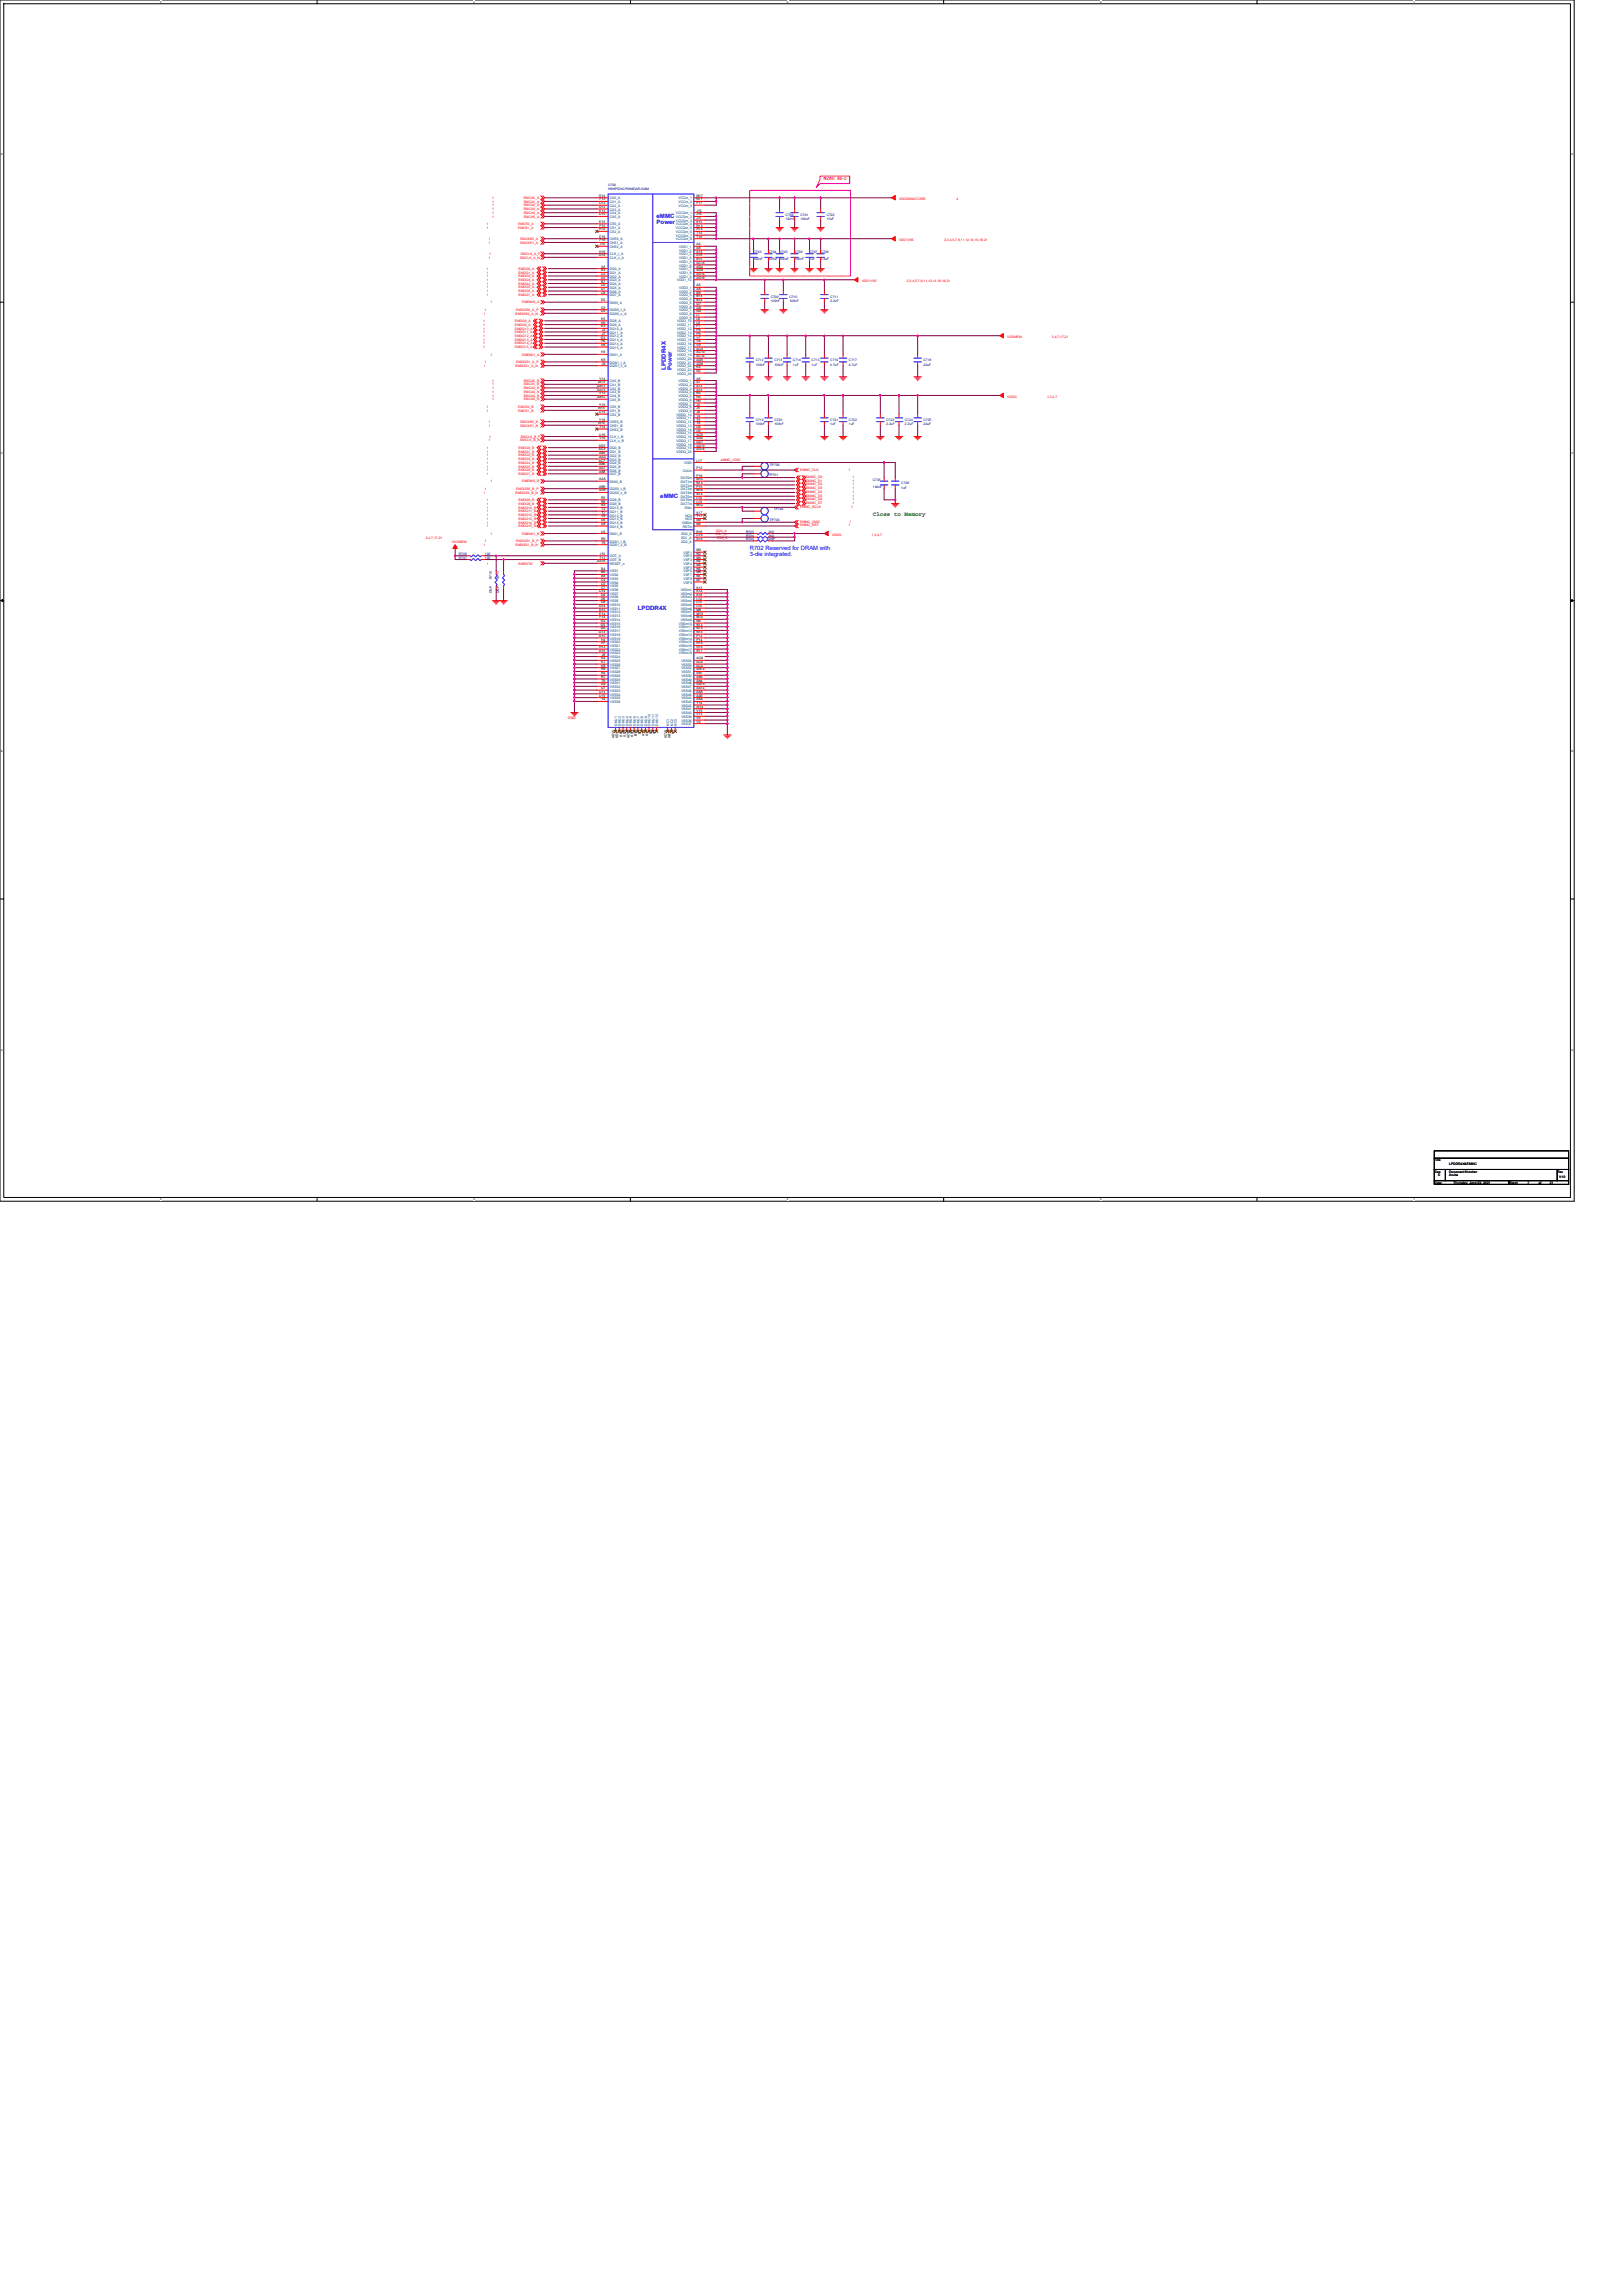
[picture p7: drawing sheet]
<svg xmlns="http://www.w3.org/2000/svg" width="210mm" height="297mm" viewBox="0 0 210 297" stroke-linecap="round" stroke-linejoin="round" font-family="sans-serif">
<defs><g id="words">
<g font-size=".8" fill="#00f">
<text x="84.9" y="28.2">eMMC</text>
<text x="84.9" y="29">Power</text>
<text x="86.1" y="47.8" transform="rotate(-90 86.1 47.8)">LPDDR4X</text>
<text x="86.9" y="47.8" transform="rotate(-90 86.9 47.8)">Power</text>
<text x="85.4" y="64.4">eMMC</text>
<text x="97" y="71.2">R702 Reserved for DRAM with</text>
<text x="97" y="71.9">3-die integrated.</text>
<text x="82.5" y="78.9">LPDDR4X</text>
</g>
<text font-size=".8" fill="#008000" x="112.9" y="66.8">Close to Memory</text>
<text font-size=".6" fill="#ff0080" x="106.6" y="23.3">Note: 44-3</text>
<text font-size=".5" fill="#f00" x="73.5" y="93">GND</text>
<g font-size=".4" fill="#f00">
<text x="62.9" y="29.1">1</text>
<text x="62.9" y="29.6">1</text>
<text x="63.7" y="25.7">1</text>
<text x="63.7" y="26.2">1</text>
<text x="63.7" y="26.7">1</text>
<text x="63.7" y="27.2">1</text>
<text x="63.7" y="27.7">1</text>
<text x="63.7" y="28.2">1</text>
<text x="67" y="29.1">EMCS0_A</text>
<text x="67" y="29.6">EMCS1_A</text>
<text x="67.8" y="25.7">EMCA0_A</text>
<text x="67.8" y="26.2">EMCA1_A</text>
<text x="67.8" y="26.7">EMCA2_A</text>
<text x="67.8" y="27.2">EMCA3_A</text>
<text x="67.8" y="27.7">EMCA4_A</text>
<text x="67.8" y="28.2">EMCA5_A</text>
<text x="116.3" y="25.9">VDDEMMCCORE</text>
<text x="123.7" y="25.9">4</text>
<text x="63" y="34.9">1</text>
<text x="63" y="35.4">1</text>
<text x="63" y="35.9">1</text>
<text x="63.2" y="33.5">1</text>
<text x="63.2" y="31.1">1</text>
<text x="63.2" y="31.5">1</text>
<text x="63.3" y="33">1</text>
<text x="67.1" y="34.9">EMDQ0_A</text>
<text x="67.1" y="35.4">EMDQ1_A</text>
<text x="67.1" y="35.9">EMDQ2_A</text>
<text x="67.3" y="33.5">EMCLK_A_N</text>
<text x="67.3" y="31.1">EMCKE0_A</text>
<text x="67.3" y="31.5">EMCKE1_A</text>
<text x="67.4" y="33">EMCLK_A_P</text>
<text x="116.3" y="31.2">VDD1V85</text>
<text x="122.2" y="31.2">2,3,4,5,7,8,11,12,14,16,18,21</text>
<text x="62.5" y="41.7">1</text>
<text x="62.6" y="40.7">1</text>
<text x="62.7" y="40.2">1</text>
<text x="63" y="36.4">1</text>
<text x="63" y="36.9">1</text>
<text x="63" y="37.3">1</text>
<text x="63" y="37.8">1</text>
<text x="63" y="38.3">1</text>
<text x="63.5" y="39.3">1</text>
<text x="66.6" y="41.7">EMDQ8_A</text>
<text x="66.7" y="40.7">EMDQS0_A_N</text>
<text x="66.8" y="40.2">EMDQS0_A_P</text>
<text x="67.1" y="36.4">EMDQ3_A</text>
<text x="67.1" y="36.9">EMDQ4_A</text>
<text x="67.1" y="37.3">EMDQ5_A</text>
<text x="67.1" y="37.8">EMDQ6_A</text>
<text x="67.1" y="38.3">EMDQ7_A</text>
<text x="67.6" y="39.3">EMDMI0_A</text>
<text x="111.5" y="36.5">VDD1V85</text>
<text x="117.3" y="36.5">2,3,4,5,7,8,11,12,14,16,18,21</text>
<text x="62.5" y="42.1">1</text>
<text x="62.5" y="42.6">1</text>
<text x="62.5" y="43.1">1</text>
<text x="62.5" y="43.6">1</text>
<text x="62.5" y="44.1">1</text>
<text x="62.5" y="44.6">1</text>
<text x="62.5" y="45">1</text>
<text x="62.6" y="47.5">1</text>
<text x="62.7" y="47">1</text>
<text x="63.5" y="46">1</text>
<text x="66.6" y="42.1">EMDQ9_A</text>
<text x="66.6" y="42.6">EMDQ10_A</text>
<text x="66.6" y="43.1">EMDQ11_A</text>
<text x="66.6" y="43.6">EMDQ12_A</text>
<text x="66.6" y="44.1">EMDQ13_A</text>
<text x="66.6" y="44.6">EMDQ14_A</text>
<text x="66.6" y="45">EMDQ15_A</text>
<text x="66.7" y="47.5">EMDQS1_A_N</text>
<text x="66.8" y="47">EMDQS1_A_P</text>
<text x="67.6" y="46">EMDMI1_A</text>
<text x="130.3" y="43.8">VDDMEM</text>
<text x="136.1" y="43.8">3,4,7,17,21</text>
<text x="62.9" y="52.8">1</text>
<text x="62.9" y="53.3">1</text>
<text x="63.7" y="49.4">1</text>
<text x="63.7" y="49.9">1</text>
<text x="63.7" y="50.4">1</text>
<text x="63.7" y="50.8">1</text>
<text x="63.7" y="51.3">1</text>
<text x="63.7" y="51.8">1</text>
<text x="67" y="52.8">EMCS0_B</text>
<text x="67" y="53.3">EMCS1_B</text>
<text x="67.8" y="49.4">EMCA0_B</text>
<text x="67.8" y="49.9">EMCA1_B</text>
<text x="67.8" y="50.4">EMCA2_B</text>
<text x="67.8" y="50.8">EMCA3_B</text>
<text x="67.8" y="51.3">EMCA4_B</text>
<text x="67.8" y="51.8">EMCA5_B</text>
<text x="130.3" y="51.5">VDDQ</text>
<text x="135.5" y="51.5">1,3,4,7</text>
<text x="63" y="58.1">1</text>
<text x="63" y="58.6">1</text>
<text x="63" y="59">1</text>
<text x="63" y="59.5">1</text>
<text x="63.2" y="57.1">1</text>
<text x="63.2" y="54.7">1</text>
<text x="63.2" y="55.2">1</text>
<text x="63.3" y="56.6">1</text>
<text x="67.1" y="58.1">EMDQ0_B</text>
<text x="67.1" y="58.6">EMDQ1_B</text>
<text x="67.1" y="59">EMDQ2_B</text>
<text x="67.1" y="59.5">EMDQ3_B</text>
<text x="67.3" y="57.1">EMCLK_B_N</text>
<text x="67.3" y="54.7">EMCKE0_B</text>
<text x="67.3" y="55.2">EMCKE1_B</text>
<text x="67.4" y="56.6">EMCLK_B_P</text>
<text x="93.3" y="59.6">eMMC_VDDI</text>
<text x="62.6" y="63.9">1</text>
<text x="62.7" y="63.4">1</text>
<text x="63" y="60">1</text>
<text x="63" y="60.5">1</text>
<text x="63" y="61">1</text>
<text x="63" y="61.4">1</text>
<text x="63" y="64.8">1</text>
<text x="63" y="65.3">1</text>
<text x="63" y="65.8">1</text>
<text x="63.5" y="62.4">1</text>
<text x="66.7" y="63.9">EMDQS0_B_N</text>
<text x="66.8" y="63.4">EMDQS0_B_P</text>
<text x="67.1" y="60">EMDQ4_B</text>
<text x="67.1" y="60.5">EMDQ5_B</text>
<text x="67.1" y="61">EMDQ6_B</text>
<text x="67.1" y="61.4">EMDQ7_B</text>
<text x="67.1" y="64.8">EMDQ8_B</text>
<text x="67.1" y="65.3">EMDQ9_B</text>
<text x="67.1" y="65.8">EMDQ10_B</text>
<text x="67.6" y="62.4">EMDMI0_B</text>
<text x="103.5" y="61">EMMC_CLK</text>
<text x="103.5" y="65.7">EMMC_RCLK</text>
<text x="104.3" y="61.8">EMMC_D0</text>
<text x="104.3" y="62.3">EMMC_D1</text>
<text x="104.3" y="62.8">EMMC_D2</text>
<text x="104.3" y="63.3">EMMC_D3</text>
<text x="104.3" y="63.8">EMMC_D4</text>
<text x="104.3" y="64.3">EMMC_D5</text>
<text x="104.3" y="64.7">EMMC_D6</text>
<text x="104.3" y="65.2">EMMC_D7</text>
<text x="109.8" y="61">1</text>
<text x="110.1" y="65.7">1</text>
<text x="110.3" y="61.8">1</text>
<text x="110.3" y="62.3">1</text>
<text x="110.3" y="62.8">1</text>
<text x="110.3" y="63.3">1</text>
<text x="110.3" y="63.8">1</text>
<text x="110.3" y="64.3">1</text>
<text x="110.3" y="64.7">1</text>
<text x="110.3" y="65.2">1</text>
<text x="55.1" y="69.7">3,4,7,17,21</text>
<text x="58.4" y="70.2">VDDMEM</text>
<text x="62.6" y="70.6">1</text>
<text x="62.7" y="70.1">1</text>
<text x="63" y="66.3">1</text>
<text x="63" y="66.8">1</text>
<text x="63" y="67.2">1</text>
<text x="63" y="67.7">1</text>
<text x="63" y="68.2">1</text>
<text x="63.5" y="69.2">1</text>
<text x="66.7" y="70.6">EMDQS1_B_N</text>
<text x="66.8" y="70.1">EMDQS1_B_P</text>
<text x="67.1" y="66.3">EMDQ11_B</text>
<text x="67.1" y="66.8">EMDQ12_B</text>
<text x="67.1" y="67.2">EMDQ13_B</text>
<text x="67.1" y="67.7">EMDQ14_B</text>
<text x="67.1" y="68.2">EMDQ15_B</text>
<text x="67.6" y="69.2">EMDMI1_B</text>
<text x="92.7" y="68.8">ZQ0_A</text>
<text x="92.7" y="69.3">ZQ1_A</text>
<text x="92.8" y="69.8">ZQ2_A</text>
<text x="103.5" y="67.6">EMMC_CMD</text>
<text x="103.5" y="68.1">EMMC_RST</text>
<text x="107.6" y="69.3">VDDQ</text>
<text x="109.8" y="68.1">1</text>
<text x="109.9" y="67.6">1</text>
<text x="112.8" y="69.3">1,3,4,7</text>
<text x="63" y="73">1</text>
<text x="67.1" y="73">EMRSTN</text>
</g>
<g font-size=".4">
<text x="77.5" y="25.5">G14</text>
<text x="77.5" y="27.9">C15</text>
<text x="77.5" y="26.9">D13</text>
<text x="77.5" y="26.4">C13</text>
<text x="77.5" y="28.8">E15</text>
<text x="77.5" y="27.4">E13</text>
<text x="77.5" y="29.8">H14</text>
<text x="77.6" y="25.9">F13</text>
<text x="77.6" y="29.3">F15</text>
<text x="90.1" y="29.3">R13</text>
<text x="90.1" y="29.8">R14</text>
<text x="90.1" y="28.8">K15</text>
<text x="90.1" y="28.3">J17</text>
<text x="90.1" y="27.4">J15</text>
<text x="90.1" y="27.9">J16</text>
<text x="90.1" y="25.5">M17</text>
<text x="90.1" y="25.9">N17</text>
<text x="90.1" y="26.4">P17</text>
<text x="77.5" y="33.2">G16</text>
<text x="77.5" y="30.8">E16</text>
<text x="77.5" y="32.7">H16</text>
<text x="77.6" y="31.2">F16</text>
<text x="77.6" y="31.7">J14</text>
<text x="77.8" y="35.6">C3</text>
<text x="77.8" y="35.1">B3</text>
<text x="77.8" y="34.6">A3</text>
<text x="90.1" y="30.3">T15</text>
<text x="90.1" y="30.8">T16</text>
<text x="90.1" y="33.7">B15</text>
<text x="90.1" y="34.1">AC15</text>
<text x="90.1" y="34.6">AD4</text>
<text x="90.1" y="35.1">AD9</text>
<text x="90.1" y="31.7">A4</text>
<text x="90.1" y="32.2">A9</text>
<text x="90.1" y="32.7">A15</text>
<text x="90.1" y="33.2">A16</text>
<text x="90.1" y="35.6">AD15</text>
<text x="77.8" y="37.5">D7</text>
<text x="77.8" y="38">C8</text>
<text x="77.8" y="36.1">D3</text>
<text x="77.8" y="37">C6</text>
<text x="77.8" y="40.4">D9</text>
<text x="77.8" y="39">D5</text>
<text x="77.8" y="39.9">C9</text>
<text x="77.8" y="41.9">K6</text>
<text x="77.8" y="41.4">K5</text>
<text x="77.8" y="36.6">B7</text>
<text x="90.1" y="37">A5</text>
<text x="90.1" y="37.5">A8</text>
<text x="90.1" y="38">B9</text>
<text x="90.1" y="38.5">B13</text>
<text x="90.1" y="39">B14</text>
<text x="90.1" y="40.9">L7</text>
<text x="90.1" y="39.5">G7</text>
<text x="90.1" y="39.9">G8</text>
<text x="90.1" y="40.4">G9</text>
<text x="90.1" y="36.1">AD16</text>
<text x="90.1" y="41.4">L8</text>
<text x="90.1" y="41.9">L9</text>
<text x="77.7" y="43.8">G3</text>
<text x="77.8" y="42.4">K3</text>
<text x="77.8" y="45.7">H3</text>
<text x="77.8" y="44.8">H8</text>
<text x="77.8" y="46.7">K9</text>
<text x="77.8" y="44.3">H6</text>
<text x="77.9" y="42.8">J3</text>
<text x="77.9" y="43.3">J7</text>
<text x="77.9" y="47.2">J9</text>
<text x="90.1" y="45.2">AC9</text>
<text x="90.1" y="42.4">P7</text>
<text x="90.1" y="45.7">AC13</text>
<text x="90.1" y="46.2">AC14</text>
<text x="90.1" y="46.7">AD5</text>
<text x="90.1" y="47.2">AD8</text>
<text x="90.1" y="47.6">K2</text>
<text x="90.1" y="42.8">P8</text>
<text x="90.1" y="43.3">P9</text>
<text x="90.1" y="43.8">V7</text>
<text x="90.1" y="44.3">V8</text>
<text x="90.1" y="44.8">V9</text>
<text x="77.3" y="51.5">AB15</text>
<text x="77.3" y="50.1">AB13</text>
<text x="77.3" y="50.5">AA13</text>
<text x="77.4" y="53">W15</text>
<text x="77.4" y="49.6">W13</text>
<text x="77.5" y="53.4">U14</text>
<text x="77.5" y="51">Y13</text>
<text x="77.5" y="52.5">Y15</text>
<text x="77.6" y="49.1">V14</text>
<text x="90.1" y="53.9">T4</text>
<text x="90.1" y="53.4">J8</text>
<text x="90.1" y="48.1">R2</text>
<text x="90.1" y="50.1">A13</text>
<text x="90.1" y="50.5">A14</text>
<text x="90.1" y="49.6">A7</text>
<text x="90.1" y="49.1">A6</text>
<text x="90.1" y="51">B5</text>
<text x="90.1" y="52">H9</text>
<text x="90.1" y="52.5">J4</text>
<text x="90.1" y="53">J5</text>
<text x="90.1" y="51.5">H5</text>
<text x="77.4" y="54.9">W16</text>
<text x="77.5" y="57.8">AD3</text>
<text x="77.5" y="58.3">AC3</text>
<text x="77.5" y="59.7">AC7</text>
<text x="77.5" y="58.8">AB3</text>
<text x="77.5" y="54.4">Y16</text>
<text x="77.5" y="59.2">AA3</text>
<text x="77.5" y="56.3">U16</text>
<text x="77.6" y="56.8">V16</text>
<text x="77.6" y="55.4">T14</text>
<text x="90.1" y="56.3">AC5</text>
<text x="90.1" y="54.4">T5</text>
<text x="90.1" y="56.8">AD6</text>
<text x="90.1" y="54.9">T8</text>
<text x="90.1" y="55.9">U9</text>
<text x="90.1" y="57.3">AD7</text>
<text x="90.1" y="57.8">AD13</text>
<text x="90.1" y="58.3">AD14</text>
<text x="90.1" y="55.4">U5</text>
<text x="90.1" y="59.7">L17</text>
<text x="77.5" y="60.2">AB6</text>
<text x="77.5" y="61.2">AB8</text>
<text x="77.5" y="63.1">AB9</text>
<text x="77.5" y="60.7">AA7</text>
<text x="77.5" y="63.6">AA9</text>
<text x="77.5" y="62.1">AA5</text>
<text x="77.8" y="64.5">R5</text>
<text x="77.8" y="65">R6</text>
<text x="77.8" y="65.5">R3</text>
<text x="77.8" y="66">T3</text>
<text x="90.1" y="60.7">P12</text>
<text x="90.1" y="61.7">P16</text>
<text x="90.1" y="62.1">M15</text>
<text x="90.1" y="62.6">N13</text>
<text x="90.1" y="63.1">P15</text>
<text x="90.1" y="63.6">M16</text>
<text x="90.1" y="64.1">N14</text>
<text x="90.1" y="64.5">L14</text>
<text x="90.1" y="65">L13</text>
<text x="90.1" y="65.5">M12</text>
<text x="77.6" y="71.8">J13</text>
<text x="77.8" y="69.8">R9</text>
<text x="77.8" y="67.4">U6</text>
<text x="77.8" y="67.9">U8</text>
<text x="77.8" y="68.9">U3</text>
<text x="77.8" y="67">V3</text>
<text x="77.8" y="66.5">T7</text>
<text x="77.8" y="70.3">T9</text>
<text x="90.1" y="67.9">N9</text>
<text x="90.1" y="71.3">M3</text>
<text x="90.1" y="71.8">N3</text>
<text x="90.1" y="68.9">B16</text>
<text x="90.1" y="69.4">C16</text>
<text x="90.1" y="69.8">D16</text>
<text x="90.1" y="67.4">M9</text>
<text x="90.1" y="66.5">K17</text>
<text x="90.1" y="67">T17</text>
<text x="77.3" y="72.7">AA16</text>
<text x="77.5" y="76.6">C14</text>
<text x="77.6" y="72.3">T13</text>
<text x="77.8" y="77.1">D4</text>
<text x="77.8" y="77.6">D6</text>
<text x="77.8" y="75.2">C4</text>
<text x="77.8" y="75.6">C5</text>
<text x="77.8" y="76.1">C7</text>
<text x="77.8" y="73.7">B4</text>
<text x="77.8" y="74.2">B6</text>
<text x="77.8" y="74.7">B8</text>
<text x="90.1" y="72.3">M4</text>
<text x="90.1" y="72.7">N4</text>
<text x="90.1" y="73.2">M5</text>
<text x="90.1" y="73.7">N5</text>
<text x="90.1" y="74.2">M6</text>
<text x="90.1" y="74.7">N6</text>
<text x="90.1" y="75.2">M7</text>
<text x="90.1" y="76.6">K14</text>
<text x="90.1" y="77.1">K16</text>
<text x="90.1" y="77.6">L12</text>
<text x="90.1" y="76.1">K13</text>
<text x="77.5" y="81.9">G13</text>
<text x="77.5" y="82.4">G15</text>
<text x="77.5" y="78.5">D14</text>
<text x="77.5" y="79">D15</text>
<text x="77.5" y="79.5">E14</text>
<text x="77.5" y="83.8">H13</text>
<text x="77.6" y="80">F14</text>
<text x="77.7" y="80.5">G4</text>
<text x="77.7" y="81">G5</text>
<text x="77.7" y="81.4">G6</text>
<text x="77.8" y="78.1">D8</text>
<text x="77.8" y="82.9">H4</text>
<text x="77.8" y="83.4">H7</text>
<text x="90.1" y="78.1">L15</text>
<text x="90.1" y="78.5">L16</text>
<text x="90.1" y="79">M8</text>
<text x="90.1" y="79.5">M13</text>
<text x="90.1" y="80">M14</text>
<text x="90.1" y="81">N12</text>
<text x="90.1" y="82.4">P13</text>
<text x="90.1" y="81.9">N16</text>
<text x="90.1" y="81.4">N15</text>
<text x="90.1" y="80.5">N8</text>
<text x="90.1" y="82.9">P14</text>
<text x="90.1" y="83.4">R15</text>
<text x="90.1" y="83.8">R16</text>
<text x="77.5" y="89.6">U13</text>
<text x="77.5" y="84.3">H15</text>
<text x="77.8" y="87.2">R4</text>
<text x="77.8" y="87.7">R7</text>
<text x="77.8" y="86.7">R8</text>
<text x="77.8" y="85.3">K4</text>
<text x="77.8" y="85.8">K7</text>
<text x="77.8" y="88.7">U4</text>
<text x="77.8" y="89.2">U7</text>
<text x="77.8" y="86.3">K8</text>
<text x="77.8" y="88.2">T6</text>
<text x="77.9" y="84.8">J6</text>
<text x="90.1" y="89.2">AA14</text>
<text x="90.1" y="89.6">AA8</text>
<text x="90.1" y="88.7">AA15</text>
<text x="90.1" y="88.2">AB4</text>
<text x="90.1" y="87.7">AB5</text>
<text x="90.1" y="87.2">AB7</text>
<text x="90.1" y="86.7">AB14</text>
<text x="90.1" y="86.3">AC4</text>
<text x="90.1" y="85.8">AC6</text>
<text x="90.1" y="85.3">AC8</text>
<text x="90.1" y="84.3">R17</text>
<text x="77.5" y="90.1">U15</text>
<text x="77.8" y="90.6">V4</text>
<text x="79.5" y="95.5" transform="rotate(-90 79.5 95.5)">AD18</text>
<text x="80" y="95.5" transform="rotate(-90 80 95.5)">AD17</text>
<text x="80.5" y="95.3" transform="rotate(-90 80.5 95.3)">AD2</text>
<text x="81" y="95.3" transform="rotate(-90 81 95.3)">AD1</text>
<text x="81.4" y="95.5" transform="rotate(-90 81.4 95.5)">AC18</text>
<text x="81.9" y="95.3" transform="rotate(-90 81.9 95.3)">AC1</text>
<text x="82.4" y="95.2" transform="rotate(-90 82.4 95.2)">B18</text>
<text x="82.9" y="95" transform="rotate(-90 82.9 95)">B1</text>
<text x="83.4" y="95.2" transform="rotate(-90 83.4 95.2)">A18</text>
<text x="83.8" y="95.2" transform="rotate(-90 83.8 95.2)">A17</text>
<text x="84.3" y="95" transform="rotate(-90 84.3 95)">A2</text>
<text x="84.8" y="95" transform="rotate(-90 84.8 95)">A1</text>
<text x="86.3" y="95.5" transform="rotate(-90 86.3 95.5)">AC16</text>
<text x="86.7" y="95.5" transform="rotate(-90 86.7 95.5)">AB16</text>
<text x="87.2" y="95" transform="rotate(-90 87.2 95)">N7</text>
<text x="90.1" y="93.5">V5</text>
<text x="90.1" y="93">V6</text>
<text x="90.1" y="92.5">V13</text>
<text x="90.1" y="92.1">V15</text>
<text x="90.1" y="91.6">W14</text>
<text x="90.1" y="91.1">Y14</text>
<text x="90.1" y="90.6">AA4</text>
<text x="90.1" y="90.1">AA6</text>
<text x="185.6" y="150.3">Title</text>
<text x="185.6" y="151.7">Size</text>
<text x="185.6" y="153.1">Date:</text>
<text x="186.1" y="152.2">E</text>
<text x="187.5" y="151.7">Document Number</text>
<text x="187.5" y="152.2">Aruba</text>
<text x="187.5" y="150.7">LPDDR4X&amp;EMMC</text>
<text x="188.1" y="153.1">Thursday, June 03, 2021</text>
<text x="195.2" y="153.1">Sheet</text>
<text x="197.6" y="153.1">7</text>
<text x="199.1" y="153.1">of</text>
<text x="200.5" y="153.1">21</text>
<text x="201.5" y="151.7">Rev</text>
<text x="201.7" y="152.4">V10</text>
</g>
<g font-size=".4" fill="#000080">
<text x="78.7" y="24">U700</text>
<text x="78.7" y="24.5">H9HP52ACPMMDAR-KMM</text>
<text x="101.6" y="27.9">C700</text>
<text x="101.6" y="28.5">100nF</text>
<text x="103.6" y="27.9">C701</text>
<text x="103.6" y="28.5">100nF</text>
<text x="107" y="27.9">C702</text>
<text x="107" y="28.5">10uF</text>
<text x="97.5" y="32.7">C703</text>
<text x="97.5" y="33.7">100nF</text>
<text x="99.4" y="32.7">C704</text>
<text x="99.4" y="33.7">100nF 100nF</text>
<text x="100.9" y="32.7">C705</text>
<text x="102.8" y="32.7">C706</text>
<text x="102.8" y="33.7">100nF</text>
<text x="104.7" y="32.7">C707</text>
<text x="104.7" y="33.7">1uF</text>
<text x="106.2" y="32.7">C708</text>
<text x="106.2" y="33.7">2.2uF</text>
<text x="99.7" y="38.5">C709</text>
<text x="99.7" y="39.1">100nF</text>
<text x="102.1" y="38.5">C710</text>
<text x="102.1" y="39.1">100nF</text>
<text x="107.4" y="38.5">C711</text>
<text x="107.4" y="39.1">2.2uF</text>
<text x="97.8" y="46.7">C712</text>
<text x="97.8" y="47.3">100nF</text>
<text x="100.2" y="46.7">C713</text>
<text x="100.2" y="47.3">100nF</text>
<text x="102.6" y="46.7">C714</text>
<text x="102.6" y="47.3">1uF</text>
<text x="105" y="46.7">C715</text>
<text x="105" y="47.3">1uF</text>
<text x="107.4" y="46.7">C716</text>
<text x="107.4" y="47.3">4.7uF</text>
<text x="109.8" y="46.7">C717</text>
<text x="109.8" y="47.3">4.7uF</text>
<text x="119.5" y="46.7">C718</text>
<text x="119.5" y="47.3">22uF</text>
<text x="97.8" y="54.5">C719</text>
<text x="97.8" y="55">100nF</text>
<text x="100.2" y="54.5">C720</text>
<text x="100.2" y="55">100nF</text>
<text x="107.4" y="54.5">C721</text>
<text x="107.4" y="55">1uF</text>
<text x="109.8" y="54.5">C722</text>
<text x="109.8" y="55">1uF</text>
<text x="114.7" y="54.5">C723</text>
<text x="114.7" y="55">2.2uF</text>
<text x="117.1" y="54.5">C724</text>
<text x="117.1" y="55">2.2uF</text>
<text x="119.5" y="54.5">C725</text>
<text x="119.5" y="55">22uF</text>
<text x="99.4" y="61.6">TP701</text>
<text x="99.6" y="60.2">TP700</text>
<text x="112.9" y="62.2">C735</text>
<text x="112.9" y="63.1">100nF</text>
<text x="116.6" y="62.7">C726</text>
<text x="116.6" y="63.2">1uF</text>
<text x="59.4" y="71.8">R706</text>
<text x="62.7" y="71.8">100</text>
<text x="96.5" y="68.9">R703</text>
<text x="96.5" y="69.4">R704</text>
<text x="96.5" y="69.9">R705</text>
<text x="99.4" y="68.9">240</text>
<text x="99.4" y="69.4">240</text>
<text x="99.4" y="69.9">DNP</text>
<text x="99.6" y="67.4">TP703</text>
<text x="100.1" y="66">TP702</text>
<text x="59.4" y="72.3">R707</text>
<text x="62.7" y="72.3">100</text>
<text x="63.6" y="76.7" transform="rotate(-90 63.6 76.7)">DNP</text>
<text x="63.6" y="74.9" transform="rotate(-90 63.6 74.9)">R710</text>
<text x="64.6" y="76.7" transform="rotate(-90 64.6 76.7)">DNP</text>
<text x="64.6" y="74.9" transform="rotate(-90 64.6 74.9)">R711</text>
</g>
<g font-size=".4" fill="#004080">
<text x="78.9" y="29.2">CS0_A</text>
<text x="78.9" y="28.2">CA5_A</text>
<text x="78.9" y="27.7">CA4_A</text>
<text x="78.9" y="27.2">CA3_A</text>
<text x="78.9" y="26.8">CA2_A</text>
<text x="78.9" y="26.3">CA1_A</text>
<text x="78.9" y="29.7">CS1_A</text>
<text x="78.9" y="25.8">CA0_A</text>
<text x="87.4" y="29.7">VCCQm_5</text>
<text x="87.4" y="29.2">VCCQm_4</text>
<text x="87.4" y="28.7">VCCQm_3</text>
<text x="87.4" y="27.7">VCCQm_1</text>
<text x="87.4" y="28.2">VCCQm_2</text>
<text x="87.8" y="25.8">VCCm_1</text>
<text x="87.8" y="26.3">VCCm_2</text>
<text x="87.8" y="26.8">VCCm_3</text>
<text x="78.9" y="32.1">CKE2_A</text>
<text x="78.9" y="31.1">CKE0_A</text>
<text x="78.9" y="31.6">CKE1_A</text>
<text x="78.9" y="35.9">DQ2_A</text>
<text x="78.9" y="35">DQ0_A</text>
<text x="78.9" y="30.1">CS2_A</text>
<text x="78.9" y="35.5">DQ1_A</text>
<text x="78.9" y="33">CLK_t_A</text>
<text x="78.9" y="33.5">CLK_c_A</text>
<text x="87.4" y="30.1">VCCQm_6</text>
<text x="87.4" y="30.6">VCCQm_7</text>
<text x="87.4" y="31.1">VCCQm_8</text>
<text x="87.9" y="34">VDD1_5</text>
<text x="87.9" y="34.5">VDD1_6</text>
<text x="87.9" y="35">VDD1_7</text>
<text x="87.9" y="35.5">VDD1_8</text>
<text x="87.9" y="32.1">VDD1_1</text>
<text x="87.9" y="32.6">VDD1_2</text>
<text x="87.9" y="33">VDD1_3</text>
<text x="87.9" y="33.5">VDD1_4</text>
<text x="87.9" y="35.9">VDD1_9</text>
<text x="78.9" y="37.9">DQ6_A</text>
<text x="78.9" y="38.3">DQ7_A</text>
<text x="78.9" y="41.7">DQ8_A</text>
<text x="78.9" y="36.4">DQ3_A</text>
<text x="78.9" y="36.9">DQ4_A</text>
<text x="78.9" y="37.4">DQ5_A</text>
<text x="78.9" y="40.7">DQS0_c_A</text>
<text x="78.9" y="39.3">DMI0_A</text>
<text x="78.9" y="40.3">DQS0_t_A</text>
<text x="87.6" y="36.4">VDD1_10</text>
<text x="87.6" y="41.7">VDD2_10</text>
<text x="87.9" y="37.4">VDD2_1</text>
<text x="87.9" y="37.9">VDD2_2</text>
<text x="87.9" y="38.3">VDD2_3</text>
<text x="87.9" y="38.8">VDD2_4</text>
<text x="87.9" y="39.3">VDD2_5</text>
<text x="87.9" y="41.2">VDD2_9</text>
<text x="87.9" y="39.8">VDD2_6</text>
<text x="87.9" y="40.3">VDD2_7</text>
<text x="87.9" y="40.7">VDD2_8</text>
<text x="78.9" y="44.1">DQ13_A</text>
<text x="78.9" y="42.2">DQ9_A</text>
<text x="78.9" y="43.2">DQ11_A</text>
<text x="78.9" y="43.6">DQ12_A</text>
<text x="78.9" y="42.7">DQ10_A</text>
<text x="78.9" y="46.1">DMI1_A</text>
<text x="78.9" y="45.1">DQ15_A</text>
<text x="78.9" y="47">DQS1_t_A</text>
<text x="78.9" y="44.6">DQ14_A</text>
<text x="78.9" y="47.5">DQS1_c_A</text>
<text x="87.6" y="45.6">VDD2_18</text>
<text x="87.6" y="42.7">VDD2_12</text>
<text x="87.6" y="46.1">VDD2_19</text>
<text x="87.6" y="46.5">VDD2_20</text>
<text x="87.6" y="47">VDD2_21</text>
<text x="87.6" y="47.5">VDD2_22</text>
<text x="87.6" y="48">VDD2_23</text>
<text x="87.6" y="42.2">VDD2_11</text>
<text x="87.6" y="43.2">VDD2_13</text>
<text x="87.6" y="43.6">VDD2_14</text>
<text x="87.6" y="44.1">VDD2_15</text>
<text x="87.6" y="44.6">VDD2_16</text>
<text x="87.6" y="45.1">VDD2_17</text>
<text x="78.9" y="51.9">CA5_B</text>
<text x="78.9" y="50.4">CA2_B</text>
<text x="78.9" y="53.3">CS1_B</text>
<text x="78.9" y="49.9">CA1_B</text>
<text x="78.9" y="53.8">CS2_B</text>
<text x="78.9" y="50.9">CA3_B</text>
<text x="78.9" y="51.4">CA4_B</text>
<text x="78.9" y="49.4">CA0_B</text>
<text x="78.9" y="52.8">CS0_B</text>
<text x="87.5" y="53.8">VDDQ_10</text>
<text x="87.6" y="48.5">VDD2_24</text>
<text x="87.8" y="50.4">VDDQ_3</text>
<text x="87.8" y="50.9">VDDQ_4</text>
<text x="87.8" y="49.9">VDDQ_2</text>
<text x="87.8" y="49.4">VDDQ_1</text>
<text x="87.8" y="51.4">VDDQ_5</text>
<text x="87.8" y="52.3">VDDQ_7</text>
<text x="87.8" y="52.8">VDDQ_8</text>
<text x="87.8" y="53.3">VDDQ_9</text>
<text x="87.8" y="51.9">VDDQ_6</text>
<text x="78.9" y="55.2">CKE1_B</text>
<text x="78.9" y="55.7">CKE2_B</text>
<text x="78.9" y="54.8">CKE0_B</text>
<text x="78.9" y="58.1">DQ0_B</text>
<text x="78.9" y="58.6">DQ1_B</text>
<text x="78.9" y="59.1">DQ2_B</text>
<text x="78.9" y="59.6">DQ3_B</text>
<text x="78.9" y="56.7">CLK_t_B</text>
<text x="78.9" y="57.2">CLK_c_B</text>
<text x="87.5" y="56.7">VDDQ_16</text>
<text x="87.5" y="54.8">VDDQ_12</text>
<text x="87.5" y="57.2">VDDQ_17</text>
<text x="87.5" y="54.3">VDDQ_11</text>
<text x="87.5" y="55.2">VDDQ_13</text>
<text x="87.5" y="56.2">VDDQ_15</text>
<text x="87.5" y="57.6">VDDQ_18</text>
<text x="87.5" y="58.1">VDDQ_19</text>
<text x="87.5" y="58.6">VDDQ_20</text>
<text x="87.5" y="55.7">VDDQ_14</text>
<text x="78.9" y="60">DQ4_B</text>
<text x="78.9" y="60.5">DQ5_B</text>
<text x="78.9" y="61">DQ6_B</text>
<text x="78.9" y="61.5">DQ7_B</text>
<text x="78.9" y="64.9">DQ8_B</text>
<text x="78.9" y="65.4">DQ9_B</text>
<text x="78.9" y="65.8">DQ10_B</text>
<text x="78.9" y="63.4">DQS0_t_B</text>
<text x="78.9" y="63.9">DQS0_c_B</text>
<text x="78.9" y="62.5">DMI0_B</text>
<text x="88.1" y="62">DAT0m</text>
<text x="88.1" y="62.5">DAT1m</text>
<text x="88.1" y="62.9">DAT2m</text>
<text x="88.1" y="63.4">DAT3m</text>
<text x="88.1" y="63.9">DAT4m</text>
<text x="88.1" y="64.4">DAT5m</text>
<text x="88.1" y="64.9">DAT6m</text>
<text x="88.1" y="65.4">DAT7m</text>
<text x="88.3" y="61">CLKm</text>
<text x="88.5" y="60">VDDi</text>
<text x="88.6" y="65.8">DSm</text>
<text x="78.9" y="66.3">DQ11_B</text>
<text x="78.9" y="66.8">DQ12_B</text>
<text x="78.9" y="67.3">DQ13_B</text>
<text x="78.9" y="67.8">DQ14_B</text>
<text x="78.9" y="68.3">DQ15_B</text>
<text x="78.9" y="70.2">DQS1_t_B</text>
<text x="78.9" y="70.7">DQS1_c_B</text>
<text x="78.9" y="69.2">DMI1_B</text>
<text x="88.1" y="69.2">ZQ0_A</text>
<text x="88.1" y="69.7">ZQ1_A</text>
<text x="88.1" y="70.2">ZQ2_A</text>
<text x="88.2" y="67.8">CMDm</text>
<text x="88.3" y="68.3">RSTm</text>
<text x="88.4" y="71.6">VSF1</text>
<text x="88.7" y="66.8">NC4</text>
<text x="88.7" y="67.3">NC5</text>
<text x="78.9" y="76.9">VSS7</text>
<text x="78.9" y="77.4">VSS8</text>
<text x="78.9" y="77.9">VSS9</text>
<text x="78.9" y="72.6">ODT_B</text>
<text x="78.9" y="72.1">ODT_A</text>
<text x="78.9" y="73.1">RESET_n</text>
<text x="78.9" y="74.1">VSS1</text>
<text x="78.9" y="74.5">VSS2</text>
<text x="78.9" y="75">VSS3</text>
<text x="78.9" y="75.5">VSS4</text>
<text x="78.9" y="76">VSS5</text>
<text x="78.9" y="76.5">VSS6</text>
<text x="88.1" y="76.9">VSSm2</text>
<text x="88.1" y="77.4">VSSm3</text>
<text x="88.1" y="77.9">VSSm4</text>
<text x="88.1" y="76.5">VSSm1</text>
<text x="88.4" y="72.1">VSF2</text>
<text x="88.4" y="72.6">VSF3</text>
<text x="88.4" y="73.1">VSF4</text>
<text x="88.4" y="73.6">VSF5</text>
<text x="88.4" y="74.1">VSF6</text>
<text x="88.4" y="74.5">VSF7</text>
<text x="88.4" y="75">VSF8</text>
<text x="88.4" y="75.5">VSF9</text>
<text x="78.9" y="79.8">VSS13</text>
<text x="78.9" y="80.3">VSS14</text>
<text x="78.9" y="80.8">VSS15</text>
<text x="78.9" y="81.3">VSS16</text>
<text x="78.9" y="81.8">VSS17</text>
<text x="78.9" y="78.4">VSS10</text>
<text x="78.9" y="78.9">VSS11</text>
<text x="78.9" y="79.4">VSS12</text>
<text x="78.9" y="82.3">VSS18</text>
<text x="78.9" y="82.7">VSS19</text>
<text x="78.9" y="83.2">VSS20</text>
<text x="78.9" y="83.7">VSS21</text>
<text x="87.8" y="81.3">VSSm11</text>
<text x="87.8" y="82.7">VSSm14</text>
<text x="87.8" y="82.3">VSSm13</text>
<text x="87.8" y="81.8">VSSm12</text>
<text x="87.8" y="80.8">VSSm10</text>
<text x="87.8" y="83.2">VSSm15</text>
<text x="87.8" y="83.7">VSSm16</text>
<text x="88.1" y="78.4">VSSm5</text>
<text x="88.1" y="78.9">VSSm6</text>
<text x="88.1" y="79.4">VSSm7</text>
<text x="88.1" y="79.8">VSSm8</text>
<text x="88.1" y="80.3">VSSm9</text>
<text x="78.9" y="90">VSS34</text>
<text x="78.9" y="84.2">VSS22</text>
<text x="78.9" y="84.7">VSS23</text>
<text x="78.9" y="85.2">VSS24</text>
<text x="78.9" y="85.6">VSS25</text>
<text x="78.9" y="86.1">VSS26</text>
<text x="78.9" y="87.6">VSS29</text>
<text x="78.9" y="88.1">VSS30</text>
<text x="78.9" y="88.5">VSS31</text>
<text x="78.9" y="89">VSS32</text>
<text x="78.9" y="89.5">VSS33</text>
<text x="78.9" y="86.6">VSS27</text>
<text x="78.9" y="87.1">VSS28</text>
<text x="87.8" y="84.2">VSSm17</text>
<text x="87.8" y="84.7">VSSm18</text>
<text x="88.2" y="89.5">VSS46</text>
<text x="88.2" y="90">VSS45</text>
<text x="88.2" y="89">VSS47</text>
<text x="88.2" y="88.5">VSS48</text>
<text x="88.2" y="88.1">VSS49</text>
<text x="88.2" y="87.6">VSS50</text>
<text x="88.2" y="87.1">VSS51</text>
<text x="88.2" y="86.6">VSS52</text>
<text x="88.2" y="86.1">VSS53</text>
<text x="88.2" y="85.6">VSS54</text>
<text x="78.9" y="90.5">VSS35</text>
<text x="78.9" y="91">VSS36</text>
<text x="79.8" y="93.9" transform="rotate(-90 79.8 93.9)">DNU1</text>
<text x="80.3" y="93.9" transform="rotate(-90 80.3 93.9)">DNU2</text>
<text x="80.8" y="93.9" transform="rotate(-90 80.8 93.9)">DNU3</text>
<text x="81.3" y="93.9" transform="rotate(-90 81.3 93.9)">DNU4</text>
<text x="81.8" y="93.9" transform="rotate(-90 81.8 93.9)">DNU5</text>
<text x="82.3" y="93.9" transform="rotate(-90 82.3 93.9)">DNU6</text>
<text x="82.7" y="93.9" transform="rotate(-90 82.7 93.9)">DNU7</text>
<text x="83.2" y="93.9" transform="rotate(-90 83.2 93.9)">DNU8</text>
<text x="83.7" y="93.9" transform="rotate(-90 83.7 93.9)">DNU9</text>
<text x="84.2" y="93.9" transform="rotate(-90 84.2 93.9)">DNU10</text>
<text x="84.7" y="93.9" transform="rotate(-90 84.7 93.9)">DNU11</text>
<text x="85.2" y="93.9" transform="rotate(-90 85.2 93.9)">DNU12</text>
<text x="86.6" y="93.9" transform="rotate(-90 86.6 93.9)">NC1</text>
<text x="87.1" y="93.9" transform="rotate(-90 87.1 93.9)">NC2</text>
<text x="87.6" y="93.9" transform="rotate(-90 87.6 93.9)">NC3</text>
<text x="88.2" y="93.8">VSS37</text>
<text x="88.2" y="93.4">VSS38</text>
<text x="88.2" y="92.9">VSS39</text>
<text x="88.2" y="92.4">VSS40</text>
<text x="88.2" y="91.9">VSS41</text>
<text x="88.2" y="91.4">VSS42</text>
<text x="88.2" y="91">VSS43</text>
<text x="88.2" y="90.5">VSS44</text>
</g>
<g font-size=".3">
<text x="20.7" y=".4">5</text>
<text x="61.3" y=".4">4</text>
<text x="101.8" y=".4">3</text>
<text x="142.3" y=".4">2</text>
<text x="182.9" y=".4">1</text>
<text x=".1" y="20.1">D</text>
<text x="203.3" y="20.1">D</text>
<text x=".1" y="58.7">C</text>
<text x="203.3" y="58.7">C</text>
<text x=".1" y="97.3">B</text>
<text x="203.3" y="97.3">B</text>
<text x=".1" y="135.9">A</text>
<text x="203.3" y="135.9">A</text>
<text x="20.7" y="155.3">5</text>
<text x="61.3" y="155.3">4</text>
<text x="101.8" y="155.3">3</text>
<text x="142.3" y="155.3">2</text>
<text x="182.9" y="155.3">1</text>
</g>
</g></defs>
<path d="M0 0h203.7v155.4h-203.7zM.5 .5h202.7v154.4h-202.7z" fill="none" stroke="#000" stroke-width=".13"/>
<g fill="#fff">
<path d="M20.7 .1h.2v.3h-.2z"/>
<path d="M20.7 155h.2v.4h-.2z"/>
</g>
<path d="M41 0v.5M41 154.9v.5" fill="none" stroke="#000" stroke-width=".13"/>
<g fill="#fff">
<path d="M61.3 .1h.2v.3h-.2z"/>
<path d="M61.3 155h.2v.4h-.2z"/>
</g>
<path d="M81.6 0v.5M81.6 154.9v.5" fill="none" stroke="#000" stroke-width=".13"/>
<g fill="#fff">
<path d="M101.8 .1h.2v.3h-.2z"/>
<path d="M101.8 155h.2v.4h-.2z"/>
</g>
<path d="M122.1 0v.5M122.1 154.9v.5" fill="none" stroke="#000" stroke-width=".13"/>
<g fill="#fff">
<path d="M142.3 .1h.2v.3h-.2z"/>
<path d="M142.3 155h.2v.4h-.2z"/>
</g>
<path d="M162.6 0v.5M162.6 154.9v.5" fill="none" stroke="#000" stroke-width=".13"/>
<g fill="#fff">
<path d="M182.9 .1h.2v.3h-.2z"/>
<path d="M182.9 155h.2v.4h-.2z"/>
<path d="M.1 19.8h.3v.4h-.3z"/>
<path d="M203.3 19.8h.3v.4h-.3z"/>
<path d="M.1 58.4h.3v.4h-.3z"/>
<path d="M203.3 58.4h.3v.4h-.3z"/>
</g>
<path d="M0 39.1h.5M203.2 39.1h.5" fill="none" stroke="#000" stroke-width=".13"/>
<g fill="#fff">
<path d="M.1 97h.3v.4h-.3z"/>
<path d="M203.3 97h.2v.4h-.2z"/>
</g>
<path d="M0 77.7h.5M203.2 77.7h.5" fill="none" stroke="#000" stroke-width=".13"/>
<path d="M.3 77.6l.2 .1-.2 .1zM203.2 77.7l.2-.1v.2z" fill="#000" stroke="#000" stroke-width=".13"/>
<g fill="#fff">
<path d="M.1 135.6h.3v.4h-.3z"/>
<path d="M203.3 135.6h.2v.4h-.2z"/>
</g>
<path d="M0 116.3h.5M203.2 116.3h.5M185.6 151.3h1.4v1.4h-1.4zM185.6 148.9h17.3v1h-17.3zM185.6 149.9h17.3v1.4h-17.3zM185.6 152.7h9.6v.5h-9.6zM187 151.3h14.5v1.4h-14.5zM195.2 152.7h7.7v.5h-7.7zM201.5 151.3h1.4v1.4h-1.4z" fill="none" stroke="#000" stroke-width=".13"/>
<path d="M97 24.6h13v11.1h-13zM106.1 22.8h3.8v.9h-3.8l-.5 .5 .5-.9z" fill="none" stroke="#ff0080" stroke-width=".13"/>
<g fill="none" stroke="#f00" stroke-width=".13">
<path d="M69.7 34.5l-.2 .3 .2 .2-.2 .2 .2 .3-.2 .2 .2 .3-.2 .2 .2 .2-.2 .3 .2 .2-.2 .3 .2 .2-.2 .3 .2 .2-.2 .2 .2 .3M70 34.5l-.3 .3 .3 .2-.3 .2 .3 .3-.3 .2 .3 .3-.3 .2 .3 .2-.3 .3 .3 .2-.3 .3 .3 .2-.3 .3 .3 .2-.3 .2 .3 .3M70 25.3l.2 .3-.2 .2 .2 .3-.2 .2 .2 .2-.2 .3 .2 .2-.2 .3 .2 .2-.2 .2 .2 .3-.2 .2M70 28.7l.2 .3-.2 .2 .2 .2-.2 .3M70 30.6l.2 .3-.2 .2 .2 .3-.2 .2M70 32.6l.2 .2-.2 .3 .2 .2-.2 .2M70 38.9l.2 .2-.2 .2M70 39.8l.2 .3-.2 .2 .2 .2-.2 .3M70.2 25.3l.3 .3-.3 .2 .3 .3-.3 .2 .3 .2-.3 .3 .3 .2-.3 .3 .3 .2-.3 .2 .3 .3-.3 .2M70.2 28.7l.3 .3-.3 .2 .3 .2-.3 .3M70.2 30.6l.3 .3-.3 .2 .3 .3-.3 .2M70.2 32.6l.3 .2-.3 .3 .3 .2-.3 .2"/>
<path d="M70.2 34.5l.3 .3-.3 .2 .3 .2-.3 .3 .3 .2-.3 .3 .3 .2-.3 .2 .3 .3-.3 .2 .3 .3-.3 .2 .3 .3-.3 .2 .3 .2-.3 .3M70.2 38.9l.3 .2-.3 .2M70.2 39.8l.3 .3-.3 .2 .3 .2-.3 .3M70.5 34.5l.2 .3-.2 .2 .2 .2-.2 .3 .2 .2-.2 .3 .2 .2-.2 .2 .2 .3-.2 .2 .2 .3-.2 .2 .2 .3-.2 .2 .2 .2-.2 .3M77.2 29h1.5M77.2 31.9h1.5M77.2 30.9h1.5M77.2 31.4h1.5M77.2 28h1.5M77.2 37.7h1.5M77.2 38.1h1.5M77.2 36.2h1.5"/>
<path d="M77.2 36.7h1.5M77.2 37.2h1.5M77.2 27.5h1.5M77.2 27h1.5M77.2 26.5h1.5M77.2 35.7h1.5M77.2 34.8h1.5M77.2 29.9h1.5M77.2 35.2h1.5M77.2 26.1h1.5M77.2 29.4h1.5M77.2 25.6h1.5"/>
<path d="M77.2 39.1h1.5M77.2 32.8h1.5M77.2 33.3h1.5M89.8 29.4h1.4M89.8 29.9h1.4M89.8 29h1.4M89.8 25.6h1.4M89.8 33.8h1.4M89.8 34.3h1.4M89.8 34.8h1.4M89.8 35.2h1.4M89.8 37.2h1.4"/>
<path d="M89.8 37.7h1.4M89.8 38.1h1.4M89.8 38.6h1.4M89.8 39.1h1.4M89.8 28.5h1.4M89.8 27.5h1.4M89.8 28h1.4M89.8 26.1h1.4M89.8 26.5h1.4M89.8 30.4h1.4M89.8 30.9h1.4M89.8 31.9h1.4"/>
<path d="M89.8 32.3h1.4M89.8 32.8h1.4M89.8 33.3h1.4M89.8 35.7h1.4M89.8 36.2h1.4M89.8 39.6h1.4M97 34.8h1M97.2 34.9h.6M97.3 35h.4M97.5 35.2h.1M97.5 33.3v.5M97.5 32.3v.5"/>
<path d="M98.9 38.6v.5M98.9 37.7v.4M98.9 34.8h1M99.1 34.9h.7M99.2 35h.4M99.4 35.2h.1M99.4 33.3v.5M99.4 32.3v.5M100.4 29.4h.9M100.4 34.8h.9M100.5 29.6h.7M100.5 34.9h.7"/>
<path d="M100.7 29.7h.4M100.7 35h.4M100.8 29.9h.1M100.8 35.2h.1M100.9 33.3v.5M100.9 32.3v.5M100.9 28v.5M100.9 27v.5M101.3 38.6v.5M101.3 37.7v.4M102.3 29.4h1M102.3 34.8h1"/>
<path d="M102.5 29.6h.6M102.5 34.9h.6M102.6 29.7h.4M102.6 35h.4M102.7 29.9h.1M102.7 35.2h.1M102.8 33.3v.5M102.8 32.3v.5M102.8 28v.5M102.8 27v.5M104.2 34.8h1M104.4 34.9h.7"/>
<path d="M104.5 35h.4M104.7 35.2h.1M104.7 33.3v.5M104.7 32.3v.5M105.7 29.4h1M105.7 34.8h1M105.8 29.6h.7M105.8 34.9h.7M106 29.7h.4M106 35h.4M106.1 29.9h.1M106.1 35.2h.1"/>
<path d="M106.2 27v.5M106.2 28v.5M106.2 33.3v.5M106.2 32.3v.5M106.7 38.6v.5M106.7 37.7v.4M69.3 41.3l-.3 .2 .3 .2-.3 .3 .3 .2-.3 .3 .3 .2-.3 .2 .3 .3-.3 .2 .3 .3-.3 .2 .3 .3-.3 .2 .3 .2-.3 .3 .3 .2M69.5 41.3l-.2 .2 .2 .2-.2 .3 .2 .2-.2 .3 .2 .2-.2 .2 .2 .3-.2 .2 .2 .3-.2 .2 .2 .3-.2 .2 .2 .2-.2 .3 .2 .2M69.7 57.7l-.2 .2 .2 .3-.2 .2 .2 .2-.2 .3 .2 .2-.2 .3 .2 .2-.2 .2 .2 .3-.2 .2 .2 .3-.2 .2 .2 .2-.2 .3 .2 .2M69.7 41.3l.3 .2-.3 .2 .3 .3-.3 .2 .3 .3-.3 .2 .3 .2-.3 .3 .3 .2-.3 .3 .3 .2-.3 .3 .3 .2-.3 .2 .3 .3-.3 .2M70 57.7l-.3 .2 .3 .3-.3 .2 .3 .2-.3 .3 .3 .2-.3 .3 .3 .2-.3 .2 .3 .3-.3 .2 .3 .3-.3 .2 .3 .2-.3 .3 .3 .2M70 41.3l.2 .2-.2 .2 .2 .3-.2 .2 .2 .3-.2 .2 .2 .2-.2 .3 .2 .2-.2 .3 .2 .2-.2 .3 .2 .2-.2 .2 .2 .3-.2 .2"/>
<path d="M70 45.6l.2 .2-.2 .3M70 46.6l.2 .2-.2 .3 .2 .2-.2 .2M70 49l.2 .2-.2 .3 .2 .2-.2 .3 .2 .2-.2 .2 .2 .3-.2 .2 .2 .3-.2 .2 .2 .2-.2 .3M70 52.4l.2 .2-.2 .3 .2 .2-.2 .2M70 54.3l.2 .2-.2 .3 .2 .2-.2 .3M70 56.2l.2 .3-.2 .2 .2 .3-.2 .2M70.2 45.6l.3 .2-.3 .3M70.2 46.6l.3 .2-.3 .3 .3 .2-.3 .2M70.2 49l.3 .2-.3 .3 .3 .2-.3 .3 .3 .2-.3 .2 .3 .3-.3 .2 .3 .3-.3 .2 .3 .2-.3 .3M70.2 52.4l.3 .2-.3 .3 .3 .2-.3 .2M70.2 54.3l.3 .2-.3 .3 .3 .2-.3 .3M70.2 56.2l.3 .3-.3 .2 .3 .3-.3 .2"/>
<path d="M70.2 57.7l.3 .2-.3 .3 .3 .2-.3 .2 .3 .3-.3 .2 .3 .3-.3 .2 .3 .2-.3 .3 .3 .2-.3 .3 .3 .2-.3 .2 .3 .3-.3 .2M70.5 57.7l.2 .2-.2 .3 .2 .2-.2 .2 .2 .3-.2 .2 .2 .3-.2 .2 .2 .2-.2 .3 .2 .2-.2 .3 .2 .2-.2 .2 .2 .3-.2 .2M77.2 55h1.5M77.2 51.6h1.5M77.2 50.2h1.5M77.2 53.1h1.5M77.2 49.7h1.5M77.2 53.6h1.5M77.2 55.5h1.5M77.2 54.5h1.5M77.2 50.7h1.5M77.2 57.9h1.5"/>
<path d="M77.2 51.2h1.5M77.2 49.2h1.5M77.2 43.9h1.5M77.2 58.4h1.5M77.2 58.9h1.5M77.2 42h1.5M77.2 42.9h1.5M77.2 43.4h1.5M77.2 42.5h1.5M77.2 41.5h1.5M77.2 59.4h1.5M77.2 59.8h1.5"/>
<path d="M77.2 40.5h1.5M77.2 45.8h1.5M77.2 44.9h1.5M77.2 46.8h1.5M77.2 44.4h1.5M77.2 40.1h1.5M77.2 47.3h1.5M77.2 56.5h1.5M77.2 57h1.5M77.2 52.6h1.5M89.8 50.2h1.4M89.8 56.5h1.4"/>
<path d="M89.8 59.8h1.4M89.8 54.5h1.4M89.8 57h1.4M89.8 50.7h1.4M89.8 49.7h1.4M89.8 54.1h1.4M89.8 55h1.4M89.8 56h1.4M89.8 45.4h1.4M89.8 57.4h1.4M89.8 49.2h1.4M89.8 41h1.4"/>
<path d="M89.8 42.5h1.4M89.8 51.2h1.4M89.8 52.1h1.4M89.8 52.6h1.4M89.8 53.1h1.4M89.8 53.6h1.4M89.8 45.8h1.4M89.8 46.3h1.4M89.8 46.8h1.4M89.8 47.3h1.4M89.8 57.9h1.4M89.8 58.4h1.4"/>
<path d="M89.8 47.8h1.4M89.8 48.3h1.4M89.8 40.1h1.4M89.8 40.5h1.4M89.8 41.5h1.4M89.8 42h1.4M89.8 42.9h1.4M89.8 43.4h1.4M89.8 51.6h1.4M89.8 55.5h1.4M89.8 43.9h1.4M89.8 44.4h1.4"/>
<path d="M89.8 44.9h1.4M96.5 48.7h1M96.5 56.5h1M96.7 48.9h.6M96.7 56.6h.6M96.8 49h.4M96.8 56.7h.4M97 49.2h.1M97 56.9h.1M97 54.5v.5M97 53.6v.5M97 46.8v.5"/>
<path d="M97 45.8v.5M98.4 40.1h1M98.6 40.2h.7M98.7 40.3h.4M98.9 40.5h.1M98.9 48.7h1M98.9 56.5h1M99.1 48.9h.7M99.1 56.6h.7M99.2 49h.4M99.2 56.7h.4M99.4 49.2h.1"/>
<path d="M99.4 56.9h.1M99.4 46.8v.5M99.4 45.8v.5M99.4 54.5v.5M99.4 53.6v.5M100.9 40.1h.9M101 40.2h.7M101.2 40.3h.3M101.3 40.5h.1M101.3 48.7h1M101.5 48.9h.7M101.6 49h.4"/>
<path d="M101.8 49.2h.1M101.8 46.8v.5M101.8 45.8v.5M103.8 48.7h.9M103.9 48.9h.7M104.1 49h.3M104.2 49.2h.1M104.2 46.8v.5M104.2 45.8v.5M106.2 40.1h.9M106.2 48.7h.9M106.2 56.5h.9"/>
<path d="M106.3 48.9h.7M106.3 56.6h.7M106.3 40.2h.7M106.5 49h.3M106.5 56.7h.3M106.5 40.3h.3M106.6 49.2h.1M106.6 56.9h.1M106.6 40.5h.1M106.7 54.5v.5M106.7 53.6v.5M106.7 46.8v.5"/>
<path d="M106.7 45.8v.5M108.6 48.7h1M108.6 56.5h1M108.7 48.9h.7M108.7 56.6h.7M108.9 49h.4M108.9 56.7h.4M109 49.2h.1M109 56.9h.1M109.1 54.5v.5M109.1 53.6v.5M109.1 46.8v.5"/>
<path d="M109.1 45.8v.5M113.4 56.5h1M113.6 56.6h.6M113.7 56.7h.4M113.9 56.9h.1M113.9 54.5v.5M113.9 53.6v.5M115.8 56.5h1M116 56.6h.6M116.1 56.7h.4M116.3 56.9h.1M116.3 54.5v.5"/>
<path d="M116.3 53.6v.5M118.2 48.7h1M118.2 56.5h1M118.4 48.9h.7M118.4 56.6h.7M118.5 49h.4M118.5 56.7h.4M118.7 49.2h.1M118.7 56.9h.1M118.7 54.5v.5M118.7 53.6v.5M118.7 46.8v.5"/>
<path d="M118.7 45.8v.5M60.3 71.9h.5M60.3 72.4h.5M62.3 71.9h.4M62.3 72.4h.4M63.7 77.7h1.9M63.9 77.9h.6M64 78h.4M64.1 78.1h.1M64.2 73.9v.4M64.2 75.8v.5M64.8 77.9h.7"/>
<path d="M65 78h.3M65.1 78.1h.1M65.2 73.9v.4M65.2 75.8v.5M69.7 64.4l-.2 .3 .2 .2-.2 .3 .2 .2-.2 .2 .2 .3-.2 .2 .2 .3-.2 .2 .2 .2-.2 .3 .2 .2-.2 .3 .2 .2-.2 .3 .2 .2M70 64.4l-.3 .3 .3 .2-.3 .3 .3 .2-.3 .2 .3 .3-.3 .2 .3 .3-.3 .2 .3 .2-.3 .3 .3 .2-.3 .3 .3 .2-.3 .3 .3 .2M70 62l.2 .3-.2 .2M70 63l.2 .2-.2 .3 .2 .2-.2 .2M70 68.8l.2 .2-.2 .3M70 69.7l.2 .3-.2 .2 .2 .3-.2 .2M70 72.6l.2 .3-.2 .2M70.2 62l.3 .3-.3 .2"/>
<path d="M70.2 63l.3 .2-.3 .3 .3 .2-.3 .2M70.2 64.4l.3 .3-.3 .2 .3 .3-.3 .2 .3 .2-.3 .3 .3 .2-.3 .3 .3 .2-.3 .2 .3 .3-.3 .2 .3 .3-.3 .2 .3 .3-.3 .2M70.2 68.8l.3 .2-.3 .3M70.2 69.7l.3 .3-.3 .2 .3 .3-.3 .2M70.2 72.6l.3 .3-.3 .2M70.5 64.4l.2 .3-.2 .2 .2 .3-.2 .2 .2 .2-.2 .3 .2 .2-.2 .3 .2 .2-.2 .2 .2 .3-.2 .2 .2 .3-.2 .2 .2 .3-.2 .2M77.2 60.3h1.5M77.2 60.8h1.5M77.2 61.3h1.5M77.2 64.7h1.5M77.2 65.2h1.5M77.2 65.6h1.5"/>
<path d="M77.2 76.7h1.5M77.2 77.2h1.5M77.2 77.7h1.5M77.2 72.4h1.5M77.2 71.9h1.5M77.2 66.1h1.5M77.2 66.6h1.5M77.2 67.1h1.5M77.2 67.6h1.5M77.2 68.1h1.5M77.2 63.2h1.5M77.2 63.7h1.5"/>
<path d="M77.2 70h1.5M77.2 70.5h1.5M77.2 62.3h1.5M77.2 69h1.5M77.2 72.9h1.5M77.2 73.9h1.5M77.2 74.3h1.5M77.2 79.6h1.5M77.2 74.8h1.5M77.2 75.3h1.5M77.2 75.8h1.5M77.2 76.3h1.5"/>
<path d="M77.2 78.2h1.5M77.2 78.7h1.5M77.2 79.1h1.5M89.8 60.8h1.4M89.8 67.6h1.4M89.8 61.8h1.4M89.8 62.3h1.4M89.8 62.7h1.4M89.8 63.2h1.4M89.8 63.7h1.4M89.8 64.2h1.4M89.8 64.7h1.4"/>
<path d="M89.8 65.2h1.4M89.8 65.6h1.4M89.8 69h1.4M89.8 69.5h1.4M89.8 68.1h1.4M89.8 66.6h1.4M89.8 70h1.4M89.8 76.7h1.4M89.8 77.2h1.4M89.8 77.7h1.4M89.8 78.2h1.4M89.8 78.7h1.4"/>
<path d="M89.8 79.1h1.4M89.8 79.6h1.4M89.8 67.1h1.4M89.8 71.4h1.4M89.8 71.9h1.4M89.8 72.4h1.4M89.8 72.9h1.4M89.8 73.4h1.4M89.8 73.9h1.4M89.8 74.3h1.4M89.8 74.8h1.4M89.8 75.3h1.4"/>
<path d="M89.8 76.3h1.4M97.5 69h.5M97.5 69.5h.5M97.5 70h.5M97.5 61.3h.9M97.5 66.1h.9M97.5 67.1h.9M97.5 60.3h.9M99.4 69h.5M99.4 69.5h.5M99.4 70h.5M103 60.6l-.2 .2 .2 .2"/>
<path d="M103 65.4l-.2 .2 .2 .3M103 67.3l-.2 .3 .2 .2-.2 .3 .2 .2M103.3 60.6l-.3 .2 .3 .2M103.3 61.5l-.3 .3 .3 .2-.3 .3 .3 .2-.3 .2 .3 .3-.3 .2 .3 .3-.3 .2 .3 .2-.3 .3 .3 .2-.3 .3 .3 .2-.3 .3 .3 .2-.3 .2 .3 .3M103.3 67.3l-.3 .3 .3 .2-.3 .3 .3 .2M103.5 61.5l-.2 .3 .2 .2-.2 .3 .2 .2-.2 .2 .2 .3-.2 .2 .2 .3-.2 .2 .2 .2-.2 .3 .2 .2-.2 .3 .2 .2-.2 .3 .2 .2M103.8 61.5l.2 .3-.2 .2 .2 .3-.2 .2 .2 .2-.2 .3 .2 .2-.2 .3 .2 .2-.2 .2 .2 .3-.2 .2 .2 .3-.2 .2 .2 .3-.2 .2M104 61.5l.2 .3-.2 .2 .2 .3-.2 .2 .2 .2-.2 .3 .2 .2-.2 .3 .2 .2-.2 .2 .2 .3-.2 .2 .2 .3-.2 .2 .2 .3-.2 .2M114.4 62.7v.5M114.4 61.8v.5M115.3 65.2h1M115.5 65.3h.7"/>
<path d="M115.6 65.4h.4M115.8 65.6h.1M115.8 62.7v.5M115.8 61.8v.5M73.9 92.2h.9M74 92.3h.7M74.1 92.5h.4M74.3 92.6h.1M77.2 89.8h1.5M77.2 80.1h1.5M77.2 80.6h1.5M77.2 81.1h1.5"/>
<path d="M77.2 81.6h1.5M77.2 82h1.5M77.2 82.5h1.5M77.2 83h1.5M77.2 83.5h1.5M77.2 84h1.5M77.2 84.5h1.5M77.2 84.9h1.5M77.2 85.4h1.5M77.2 85.9h1.5M77.2 87.4h1.5M77.2 87.8h1.5"/>
<path d="M77.2 88.3h1.5M77.2 88.8h1.5M77.2 89.3h1.5M77.2 90.3h1.5M77.2 90.7h1.5M77.2 86.4h1.5M77.2 86.9h1.5M79.6 94.1v.5M80.1 94.1v.5M80.6 94.1v.5M81.1 94.1v.5M81.6 94.1v.5"/>
<path d="M82 94.1v.5M82.5 94.1v.5M83 94.1v.5M83.5 94.1v.5M84 94.1v.5M84.5 94.1v.5M84.9 94.1v.5M86.4 94.1v.5M86.9 94.1v.5M87.4 94.1v.5M89.8 81.1h1.4M89.8 82.5h1.4"/>
<path d="M89.8 82h1.4M89.8 81.6h1.4M89.8 80.6h1.4M89.8 89.3h1.4M89.8 89.8h1.4M89.8 93.6h1.4M89.8 93.2h1.4M89.8 92.7h1.4M89.8 92.2h1.4M89.8 91.7h1.4M89.8 91.2h1.4M89.8 90.7h1.4"/>
<path d="M89.8 90.3h1.4M89.8 88.8h1.4M89.8 88.3h1.4M89.8 87.8h1.4M89.8 87.4h1.4M89.8 80.1h1.4M89.8 86.9h1.4M89.8 86.4h1.4M89.8 85.9h1.4M89.8 85.4h1.4M89.8 83h1.4M89.8 83.5h1.4"/>
<path d="M89.8 84h1.4M89.8 84.5h1.4M93.6 95.1h1M93.8 95.2h.6M93.9 95.4h.4M94.1 95.5h.1"/>
</g>
<g fill="#f00" stroke="#f00" stroke-width=".13">
<path d="M115.3 25.6l.5-.3v.6z"/>
<path d="M115.3 30.9l.5-.3v.6z"/>
<path d="M110.5 36.2l.5-.3v.6z"/>
<path d="M129.3 43.4l.5-.2v.5z"/>
<path d="M129.3 51.2l.5-.3v.6z"/>
<path d="M106.7 69l.4-.3v.6z"/>
<path d="M58.9 70.5l.3 .5h-.6z"/>
</g>
<g fill="none" stroke="#00f" stroke-width=".13">
<path d="M78.7 25.1h11.1v69h-11.1zM84.5 25.1v43.4h5.3M84.5 31.4h5.3M97 32.8h1M97 33.3h1M98.4 38.1h1M98.4 38.6h1M98.9 32.8h1M98.9 33.3h1M100.4 32.8h.9M100.4 33.3h.9M100.4 27.5h.9"/>
<path d="M100.4 28h.9M100.9 38.1h.9M100.9 38.6h.9M102.3 32.8h1M102.3 33.3h1M102.3 27.5h1M102.3 28h1M104.2 32.8h1M104.2 33.3h1M105.7 28h1M105.7 27.5h1M105.7 32.8h1"/>
<path d="M105.7 33.3h1M106.2 38.1h.9M106.2 38.6h.9M84.5 59.4h5.3M96.5 54.1h1M96.5 54.5h1M96.5 46.3h1M96.5 46.8h1M98.9 46.3h1M98.9 46.8h1M98.9 54.1h1M98.9 54.5h1"/>
<path d="M101.3 46.3h1M101.3 46.8h1M103.8 46.3h.9M103.8 46.8h.9M106.2 54.1h.9M106.2 54.5h.9M106.2 46.3h.9M106.2 46.8h.9M108.6 54.1h1M108.6 54.5h1M108.6 46.3h1M108.6 46.8h1"/>
<path d="M113.4 54.1h1M113.4 54.5h1M115.8 54.1h1M115.8 54.5h1M118.2 54.1h1M118.2 54.5h1M118.2 46.3h1M118.2 46.8h1M60.8 71.9l.2 .2 .3-.3 .2 .3 .3-.3 .3 .3 .2-.2M60.8 72.4l.2 .1 .3-.3 .2 .3 .3-.3 .3 .3 .2-.1M64.2 74.3l.1 .2-.2 .3 .2 .3-.2 .2 .2 .3-.1 .2M65.2 74.3l.1 .2-.3 .3 .3 .3-.3 .2 .3 .3-.1 .2"/>
<path d="M98 69l.1 .2 .3-.3 .3 .3 .3-.3 .3 .3 .1-.2M98 69.5l.1 .1 .3-.2 .3 .2 .3-.2 .3 .2 .1-.1M98 70l.1-.2 .3 .3 .3-.3 .3 .3 .3-.3 .1 .2M98.4 61.3h.1M98.4 66.1h.1M98.4 67.1h.1M98.4 60.3h.1M113.9 62.3h1M113.9 62.7h1M115.3 62.3h1M115.3 62.7h1"/>
<circle cx="98.9" cy="61.3" r=".48"/>
<circle cx="98.9" cy="60.3" r=".48"/>
<circle cx="98.9" cy="66.1" r=".48"/>
<circle cx="98.9" cy="67.1" r=".47"/>
</g>
<g fill="none" stroke="#804000" stroke-width=".13">
<path d="M77.1 31.7l.3 .3M77.1 29.8l.3 .3M77.4 31.7l-.4 .3M77.4 29.8l-.4 .3M77.1 53.4l.3 .3M77.1 55.4l.3 .3M77.4 53.4l-.4 .3M77.4 55.4l-.4 .3M91.1 66.5l.3 .3M91.1 66.9l.3 .3M91.1 71.3l.3 .3M91.1 71.8l.3 .3"/>
<path d="M91.1 72.2l.3 .4M91.1 72.7l.3 .3M91.1 73.2l.3 .3M91.1 73.7l.3 .3M91.1 74.2l.3 .3M91.1 74.7l.3 .3M91.1 75.1l.3 .4M91.4 66.5l-.4 .3M91.4 66.9l-.4 .3M91.4 71.3l-.4 .3M91.4 71.8l-.4 .3M91.4 72.2l-.4 .4"/>
<path d="M91.4 72.7l-.4 .3M91.4 73.2l-.4 .3M91.4 73.7l-.4 .3M91.4 74.2l-.4 .3M91.4 74.7l-.4 .3M91.4 75.1l-.4 .4M79.5 94.4l.3 .4M79.8 94.4l-.3 .4M80 94.4l.3 .4M80.3 94.4l-.4 .4M80.5 94.4l.3 .4M80.8 94.4l-.4 .4"/>
<path d="M80.9 94.4l.4 .4M81.2 94.4l-.3 .4M81.4 94.4l.3 .4M81.7 94.4l-.3 .4M81.9 94.4l.3 .4M82.2 94.4l-.3 .4M82.4 94.4l.3 .4M82.7 94.4l-.3 .4M82.9 94.4l.3 .4M83.2 94.4l-.4 .4M83.4 94.4l.3 .4M83.7 94.4l-.4 .4"/>
<path d="M83.8 94.4l.3 .4M84.1 94.4l-.3 .4M84.3 94.4l.3 .4M84.6 94.4l-.3 .4M84.8 94.4l.3 .4M85.1 94.4l-.3 .4M86.2 94.4l.4 .4M86.5 94.4l-.3 .4M86.7 94.4l.3 .4M87 94.4l-.3 .4M87.2 94.4l.3 .4M87.5 94.4l-.3 .4"/>
</g>
<g fill="none" stroke="#800040" stroke-width=".13">
<path d="M70.5 25.6h6.7M70.5 26.1h6.7M70.5 26.5h6.7M70.5 27h6.7M70.5 27.5h6.7M70.5 28h6.7M70.5 29h6.7M70.5 29.4h6.7M70.5 30.9h6.7M70.5 31.4h6.7M70.5 32.8h6.7M70.5 33.3h6.7"/>
<path d="M70.5 39.1h6.7M71 34.8h6.2M71 35.2h6.2M71 35.7h6.2M71 36.2h6.2M71 36.7h6.2M71 37.2h6.2M71 37.7h6.2M71 38.1h6.2M91.2 25.6h1.5M91.2 26.1h1.5M91.2 27.5h1.5v.5"/>
<path d="M91.2 28h1.5M91.2 28.5h1.5M91.2 29h1.5M91.2 29.4h1.5M91.2 29.9h1.5M91.2 30.4h1.5M91.2 30.9h1.5M91.2 31.9h1.5v.4M91.2 32.3h1.5M91.2 32.8h1.5M91.2 33.3h1.5M91.2 33.8h1.5"/>
<path d="M91.2 34.3h1.5M91.2 34.8h1.5M91.2 35.2h1.5M91.2 35.7h1.5M91.2 36.2h1.5M91.2 37.2h1.5v.5M91.2 37.7h1.5M91.2 38.1h1.5M91.2 38.6h1.5M91.2 39.1h1.5M91.2 39.6h1.5M92.7 25.6v.5"/>
<path d="M92.7 26.1v.4h-1.5M92.7 28v.5M92.7 28.5v.5M92.7 29v.4M92.7 29.4v.5M92.7 29.9v.5M92.7 30.4v.5M92.7 30.9h4.8M92.7 32.3v.5M92.7 32.8v.5M92.7 33.3v.5M92.7 33.8v.5"/>
<path d="M92.7 34.3v.5M92.7 34.8v.4M92.7 35.2v.5M92.7 35.7v.5M92.7 37.7v.4M92.7 38.1v.5M92.7 38.6v.5M92.7 39.1v.5M92.7 39.6v.5M92.7 25.6h8.2M92.7 36.2h6.2M97.5 30.9h1.9"/>
<path d="M97.5 30.9v1.4M97.5 33.8v1M98.9 36.2h2.4M98.9 36.2v1.5M98.9 39.1v1M99.4 33.8v1M100.9 25.6v1.4M100.9 28.5v.9M100.9 30.9v1.4M100.9 33.8v1M100.9 30.9h-1.5v1.4M100.9 25.6h1.9"/>
<path d="M100.9 30.9h1.9M101.3 36.2h5.4M101.3 36.2v1.5M101.3 39.1v1M102.8 25.6h3.4M102.8 25.6v1.4M102.8 28.5v.9M102.8 30.9h1.9M102.8 30.9v1.4M102.8 33.8v1M104.7 30.9v1.4M104.7 30.9h1.5"/>
<path d="M104.7 33.8v1M106.2 25.6v1.4M106.2 28.5v.9M106.2 30.9v1.4M106.2 33.8v1M106.2 25.6h9.1M106.2 30.9h9.1M106.7 36.2v1.5M106.7 39.1v1M106.7 36.2h3.8M70.5 40.1h6.7M70.5 40.5h6.7"/>
<path d="M70.5 41.5h6.7M70.5 42h6.7M70.5 42.5h6.7M70.5 42.9h6.7M70.5 43.4h6.7M70.5 43.9h6.7M70.5 44.4h6.7M70.5 44.9h6.7M70.5 45.8h6.7M70.5 46.8h6.7M70.5 47.3h6.7M70.5 49.2h6.7"/>
<path d="M70.5 49.7h6.7M70.5 50.2h6.7M70.5 50.7h6.7M70.5 51.2h6.7M70.5 51.6h6.7M70.5 52.6h6.7M70.5 53.1h6.7M70.5 54.5h6.7M70.5 55h6.7M70.5 56.5h6.7M70.5 57h6.7M71 57.9h6.2"/>
<path d="M71 58.4h6.2M71 58.9h6.2M71 59.4h6.2M71 59.8h6.2M91.2 40.1h1.5M91.2 40.5h1.5M91.2 41h1.5M91.2 41.5h1.5M91.2 42h1.5M91.2 42.5h1.5M91.2 42.9h1.5M91.2 43.4h1.5"/>
<path d="M91.2 43.9h1.5M91.2 44.4h1.5M91.2 44.9h1.5M91.2 45.4h1.5M91.2 45.8h1.5M91.2 46.3h1.5M91.2 46.8h1.5M91.2 47.3h1.5M91.2 47.8h1.5M91.2 49.2h1.5v.5M91.2 49.7h1.5M91.2 50.2h1.5"/>
<path d="M91.2 50.7h1.5M91.2 51.2h1.5M91.2 51.6h1.5M91.2 52.1h1.5M91.2 52.6h1.5M91.2 53.1h1.5M91.2 53.6h1.5M91.2 54.1h1.5M91.2 54.5h1.5M91.2 55h1.5M91.2 55.5h1.5M91.2 56h1.5"/>
<path d="M91.2 56.5h1.5M91.2 57h1.5M91.2 57.4h1.5M91.2 57.9h1.5M91.2 59.8h23.2M92.7 40.1v.4M92.7 40.5v.5M92.7 41v.5M92.7 41.5v.5M92.7 42v.5M92.7 42.5v.4M92.7 42.9v.5"/>
<path d="M92.7 43.4v.5M92.7 43.9v.5M92.7 44.4v.5M92.7 44.9v.5M92.7 45.4v.4M92.7 45.8v.5M92.7 46.3v.5M92.7 46.8v.5M92.7 47.3v.5M92.7 47.8v.5h-1.5M92.7 49.7v.5M92.7 50.2v.5"/>
<path d="M92.7 50.7v.5M92.7 51.2v.4M92.7 51.6v.5M92.7 52.1v.5M92.7 52.6v.5M92.7 53.1v.5M92.7 53.6v.5M92.7 54.1v.4M92.7 54.5v.5M92.7 55v.5M92.7 55.5v.5M92.7 56v.5"/>
<path d="M92.7 56.5v.5M92.7 57v.4M92.7 57.4v.5M92.7 57.9v.5h-1.5M92.7 43.4h4.3M92.7 51.2h4.3M97 43.4h2.4M97 51.2h2.4M97 43.4v2.4M97 47.3v1.4M97 51.2v2.4M97 55v1.5"/>
<path d="M99.4 43.4h2.4M99.4 43.4v2.4M99.4 47.3v1.4M99.4 51.2h7.3M99.4 51.2v2.4M99.4 55v1.5M101.8 43.4h2.4M101.8 43.4v2.4M101.8 47.3v1.4M104.2 43.4h2.5M104.2 43.4v2.4M104.2 47.3v1.4"/>
<path d="M106.7 43.4h2.4M106.7 51.2h2.4M106.7 43.4v2.4M106.7 47.3v1.4M106.7 51.2v2.4M106.7 55v1.5M109.1 43.4h9.6M109.1 43.4v2.4M109.1 47.3v1.4M109.1 55v1.5M113.9 51.2v2.4M113.9 55v1.5"/>
<path d="M116.3 51.2h-7.2v2.4M116.3 51.2h2.4M116.3 51.2v2.4M116.3 55v1.5M118.7 47.3v1.4M118.7 51.2h10.6M118.7 51.2v2.4M118.7 55v1.5M129.3 43.4h-10.6v2.4M58.9 71v.9M58.9 71.9v.5h1.4M58.9 71.9h1.4"/>
<path d="M62.7 71.9h14.5M62.7 72.4h2.5M64.2 71.9v2M64.2 76.3v1.4M65.2 72.4v1.5M65.2 76.3v1.4M65.2 72.4h12M70.5 62.3h6.7M70.5 63.2h6.7M70.5 63.7h6.7M70.5 69h6.7M70.5 70h6.7"/>
<path d="M70.5 70.5h6.7M70.5 72.9h6.7M71 60.3h6.2M71 60.8h6.2M71 61.3h6.2M71 64.7h6.2M71 65.2h6.2M71 65.6h6.2M71 66.1h6.2M71 66.6h6.2M71 67.1h6.2M71 67.6h6.2"/>
<path d="M71 68.1h6.2M74.3 74.3v.5M74.3 74.8v.5M74.3 75.3v.5M74.3 75.8v.5M74.3 76.3v.4M74.3 76.7v.5M74.3 77.2v.5M74.3 77.7v.5M74.3 78.2v.5M74.3 78.7v.4M74.3 79.1v.5"/>
<path d="M74.3 79.6v.5M74.3 74.3h2.9M74.3 74.8h2.9M74.3 75.3h2.9M74.3 75.8h2.9M74.3 76.3h2.9M74.3 76.7h2.9M74.3 77.2h2.9M74.3 77.7h2.9M74.3 78.2h2.9M74.3 78.7h2.9M74.3 79.1h2.9"/>
<path d="M74.3 79.6h2.9M77.2 73.9h-2.9v.4M91.2 69h6.3M91.2 69.5h6.3M91.2 70h6.3M91.2 60.8h4.8M91.2 61.8h4.8M91.2 65.6h4.8M91.2 67.6h4.8M91.2 68.1h11.6M91.2 76.3h2.9v.4M91.2 76.7h2.9"/>
<path d="M91.2 77.2h2.9M91.2 77.7h2.9M91.2 78.2h2.9M91.2 78.7h2.9M91.2 79.1h2.9M91.2 79.6h2.9M91.2 62.3h11.6M91.2 62.7h11.6M91.2 63.2h11.6M91.2 63.7h11.6M91.2 64.2h11.6M91.2 64.7h11.6"/>
<path d="M91.2 65.2h11.6M94.1 76.7v.5M94.1 77.2v.5M94.1 77.7v.5M94.1 78.2v.5M94.1 78.7v.4M94.1 79.1v.5M94.1 79.6v.5M96 65.6v.5h1.5M96 60.8h6.8M96 61.8h6.8M96 65.6h6.8"/>
<path d="M96 67.6h6.8M97.5 60.3h-1.5v.5M97.5 61.3h-1.5v.5M97.5 67.1h-1.5v.5M99.9 69h2.9M99.9 69.5h2.9M102.8 69h3.9M102.8 69v.5M102.8 69.5v.5h-2.9M114.4 61.8v-2h1.4v2M114.4 63.2v1.5h1.4M115.8 63.2v1.5"/>
<path d="M115.8 64.7v.5M74.3 80.1v.5M74.3 80.6v.5M74.3 81.1v.5M74.3 81.6v.4M74.3 82v.5M74.3 82.5v.5M74.3 83v.5M74.3 83.5v.5M74.3 84v.5M74.3 84.5v.4M74.3 84.9v.5"/>
<path d="M74.3 85.4v.5M74.3 85.9v.5M74.3 86.4v.5M74.3 86.9v.5M74.3 87.4v.4M74.3 87.8v.5M74.3 88.3v.5M74.3 88.8v.5M74.3 89.3v.5M74.3 89.8v.5M74.3 90.3v.4M74.3 90.7v1.5"/>
<path d="M74.3 80.1h2.9M74.3 80.6h2.9M74.3 81.1h2.9M74.3 81.6h2.9M74.3 82h2.9M74.3 82.5h2.9M74.3 83h2.9M74.3 83.5h2.9M74.3 84h2.9M74.3 84.5h2.9M74.3 84.9h2.9M74.3 85.4h2.9"/>
<path d="M74.3 85.9h2.9M74.3 86.4h2.9M74.3 86.9h2.9M74.3 87.4h2.9M74.3 87.8h2.9M74.3 88.3h2.9M74.3 88.8h2.9M74.3 89.3h2.9M74.3 89.8h2.9M74.3 90.3h2.9M74.3 90.7h2.9M91.2 80.1h2.9"/>
<path d="M91.2 80.6h2.9M91.2 81.1h2.9M91.2 81.6h2.9M91.2 82h2.9M91.2 82.5h2.9M91.2 83h2.9M91.2 83.5h2.9M91.2 84h2.9M91.2 84.5h2.9M91.2 84.9h2.9M91.2 85.4h2.9M91.2 85.9h2.9"/>
<path d="M91.2 86.4h2.9M91.2 86.9h2.9M91.2 87.4h2.9M91.2 87.8h2.9M91.2 88.3h2.9M91.2 88.8h2.9M91.2 89.3h2.9M91.2 89.8h2.9M91.2 90.3h2.9M91.2 90.7h2.9M91.2 91.2h2.9M91.2 91.7h2.9"/>
<path d="M91.2 92.2h2.9M91.2 92.7h2.9M91.2 93.2h2.9M91.2 93.6h2.9M94.1 80.1v.5M94.1 80.6v.5M94.1 81.1v.5M94.1 81.6v.4M94.1 82v.5M94.1 82.5v.5M94.1 83v.5M94.1 83.5v.5"/>
<path d="M94.1 84v.5M94.1 84.5v.4M94.1 84.9v.5M94.1 85.4v.5M94.1 85.9v.5M94.1 86.4v.5M94.1 86.9v.5M94.1 87.4v.4M94.1 87.8v.5M94.1 88.3v.5M94.1 88.8v.5M94.1 89.3v.5"/>
<path d="M94.1 89.8v.5M94.1 90.3v.4M94.1 90.7v.5M94.1 91.2v.5M94.1 91.7v.5M94.1 92.2v.5M94.1 92.7v.5M94.1 93.2v.4M94.1 93.6v1.5"/>
</g>
<g fill="#f0f" stroke="#f0f" stroke-width=".13">
<path d="M92.6 25.5h.1v.1h-.1z" fill-rule="evenodd"/>
<path d="M102.7 25.5h.1v.1h-.1z" fill-rule="evenodd"/>
<path d="M100.8 25.5h.1v.1h-.1z" fill-rule="evenodd"/>
<path d="M106.1 25.5h.1v.1h-.1z" fill-rule="evenodd"/>
<path d="M92.6 26h.1v.1h-.1z" fill-rule="evenodd"/>
<path d="M92.6 27.9h.1v.1h-.1z" fill-rule="evenodd"/>
<path d="M92.6 28.4h.1v.1h-.1z" fill-rule="evenodd"/>
<path d="M92.6 28.9h.1v.1h-.1z" fill-rule="evenodd"/>
<path d="M92.6 29.8h.1v.2h-.1z" fill-rule="evenodd"/>
<path d="M92.6 29.4h.1v.1h-.1z" fill-rule="evenodd"/>
<path d="M92.6 30.3h.1v.2h-.1z" fill-rule="evenodd"/>
<path d="M92.6 30.8h.1v.1h-.1z" fill-rule="evenodd"/>
<path d="M97.4 30.8h.1v.1h-.1z" fill-rule="evenodd"/>
<path d="M99.3 30.8h.2v.1h-.2z" fill-rule="evenodd"/>
<path d="M102.7 30.8h.1v.1h-.1z" fill-rule="evenodd"/>
<path d="M100.8 30.8h.1v.1h-.1z" fill-rule="evenodd"/>
<path d="M104.6 30.8h.2v.1h-.2z" fill-rule="evenodd"/>
<path d="M106.1 30.8h.1v.1h-.1z" fill-rule="evenodd"/>
<path d="M92.6 32.3h.1v.1h-.1z" fill-rule="evenodd"/>
<path d="M92.6 32.7h.1v.2h-.1z" fill-rule="evenodd"/>
<path d="M92.6 33.2h.1v.2h-.1z" fill-rule="evenodd"/>
<path d="M92.6 33.7h.1v.1h-.1z" fill-rule="evenodd"/>
<path d="M92.6 34.7h.1v.1h-.1z" fill-rule="evenodd"/>
<path d="M92.6 34.2h.1v.1h-.1z" fill-rule="evenodd"/>
<path d="M92.6 35.2h.1v.1h-.1z" fill-rule="evenodd"/>
<path d="M92.6 35.6h.1v.2h-.1z" fill-rule="evenodd"/>
<path d="M98.9 36.1h.1v.2h-.1z" fill-rule="evenodd"/>
<path d="M92.6 36.1h.1v.2h-.1z" fill-rule="evenodd"/>
<path d="M101.3 36.1h.1v.2h-.1z" fill-rule="evenodd"/>
<path d="M106.6 36.1h.1v.2h-.1z" fill-rule="evenodd"/>
<path d="M92.6 37.6h.1v.1h-.1z" fill-rule="evenodd"/>
<path d="M92.6 38.1h.1v.1h-.1z" fill-rule="evenodd"/>
<path d="M92.6 38.5h.1v.2h-.1z" fill-rule="evenodd"/>
<path d="M92.6 39.5h.1v.1h-.1z" fill-rule="evenodd"/>
<path d="M92.6 39h.1v.1h-.1z" fill-rule="evenodd"/>
<path d="M92.6 40h.1v.1h-.1z" fill-rule="evenodd"/>
<path d="M92.6 40.5h.1v.1h-.1z" fill-rule="evenodd"/>
<path d="M92.6 41h.1v.1h-.1z" fill-rule="evenodd"/>
<path d="M92.6 41.4h.1v.2h-.1z" fill-rule="evenodd"/>
<path d="M92.6 42.4h.1v.1h-.1z" fill-rule="evenodd"/>
<path d="M92.6 41.9h.1v.1h-.1z" fill-rule="evenodd"/>
<path d="M92.6 42.9h.1v.1h-.1z" fill-rule="evenodd"/>
<path d="M92.6 43.4h.1v.1h-.1z" fill-rule="evenodd"/>
<path d="M96.9 43.4h.2v.1h-.2z" fill-rule="evenodd"/>
<path d="M99.3 43.4h.2v.1h-.2z" fill-rule="evenodd"/>
<path d="M104.2 43.4h.1v.1h-.1z" fill-rule="evenodd"/>
<path d="M101.8 43.4h.1v.1h-.1z" fill-rule="evenodd"/>
<path d="M106.6 43.4h.1v.1h-.1z" fill-rule="evenodd"/>
<path d="M109 43.4h.1v.1h-.1z" fill-rule="evenodd"/>
<path d="M118.6 43.4h.2v.1h-.2z" fill-rule="evenodd"/>
<path d="M92.6 44.3h.1v.1h-.1z" fill-rule="evenodd"/>
<path d="M92.6 43.8h.1v.2h-.1z" fill-rule="evenodd"/>
<path d="M92.6 44.8h.1v.1h-.1z" fill-rule="evenodd"/>
<path d="M92.6 45.3h.1v.1h-.1z" fill-rule="evenodd"/>
<path d="M92.6 45.8h.1v.1h-.1z" fill-rule="evenodd"/>
<path d="M92.6 46.3h.1v.1h-.1z" fill-rule="evenodd"/>
<path d="M92.6 46.7h.1v.2h-.1z" fill-rule="evenodd"/>
<path d="M92.6 47.2h.1v.1h-.1z" fill-rule="evenodd"/>
<path d="M92.6 47.7h.1v.1h-.1z" fill-rule="evenodd"/>
<path d="M92.6 50.1h.1v.1h-.1z" fill-rule="evenodd"/>
<path d="M92.6 49.6h.1v.2h-.1z" fill-rule="evenodd"/>
<path d="M92.6 50.6h.1v.1h-.1z" fill-rule="evenodd"/>
<path d="M96.9 51.1h.2v.1h-.2z" fill-rule="evenodd"/>
<path d="M92.6 51.1h.1v.1h-.1z" fill-rule="evenodd"/>
<path d="M92.6 51.6h.1v.1h-.1z" fill-rule="evenodd"/>
<path d="M99.3 51.1h.2v.1h-.2z" fill-rule="evenodd"/>
<path d="M106.6 51.1h.1v.1h-.1z" fill-rule="evenodd"/>
<path d="M109 51.1h.1v.1h-.1z" fill-rule="evenodd"/>
<path d="M113.8 51.1h.2v.1h-.2z" fill-rule="evenodd"/>
<path d="M116.2 51.1h.2v.1h-.2z" fill-rule="evenodd"/>
<path d="M118.6 51.1h.2v.1h-.2z" fill-rule="evenodd"/>
<path d="M92.6 52h.1v.2h-.1z" fill-rule="evenodd"/>
<path d="M92.6 53h.1v.1h-.1z" fill-rule="evenodd"/>
<path d="M92.6 52.5h.1v.2h-.1z" fill-rule="evenodd"/>
<path d="M92.6 54h.1v.1h-.1z" fill-rule="evenodd"/>
<path d="M92.6 53.5h.1v.1h-.1z" fill-rule="evenodd"/>
<path d="M92.6 54.5h.1v.1h-.1z" fill-rule="evenodd"/>
<path d="M92.6 55.4h.1v.2h-.1z" fill-rule="evenodd"/>
<path d="M92.6 54.9h.1v.2h-.1z" fill-rule="evenodd"/>
<path d="M92.6 55.9h.1v.1h-.1z" fill-rule="evenodd"/>
<path d="M92.6 56.4h.1v.1h-.1z" fill-rule="evenodd"/>
<path d="M92.6 56.9h.1v.1h-.1z" fill-rule="evenodd"/>
<path d="M92.6 57.8h.1v.2h-.1z" fill-rule="evenodd"/>
<path d="M92.6 57.4h.1v.1h-.1z" fill-rule="evenodd"/>
<path d="M114.3 59.8h.1v.1h-.1z" fill-rule="evenodd"/>
<path d="M96 60.7h.1v.2h-.1z" fill-rule="evenodd"/>
<path d="M96 61.7h.1v.1h-.1z" fill-rule="evenodd"/>
<path d="M96 65.6h.1v.1h-.1z" fill-rule="evenodd"/>
<path d="M96 67.5h.1v.1h-.1z" fill-rule="evenodd"/>
<path d="M102.7 68.9h.1v.2h-.1z" fill-rule="evenodd"/>
<path d="M102.7 69.4h.1v.1h-.1z" fill-rule="evenodd"/>
<path d="M58.8 71.8h.1v.2h-.1z" fill-rule="evenodd"/>
<path d="M64.1 71.8h.1v.2h-.1z" fill-rule="evenodd"/>
<path d="M65.1 72.3h.1v.1h-.1z" fill-rule="evenodd"/>
<path d="M74.3 74.3h.1v.1h-.1z" fill-rule="evenodd"/>
<path d="M74.3 74.7h.1v.2h-.1z" fill-rule="evenodd"/>
<path d="M74.3 75.2h.1v.1h-.1z" fill-rule="evenodd"/>
<path d="M74.3 75.7h.1v.1h-.1z" fill-rule="evenodd"/>
<path d="M74.3 76.2h.1v.1h-.1z" fill-rule="evenodd"/>
<path d="M74.3 76.7h.1v.1h-.1z" fill-rule="evenodd"/>
<path d="M94 76.7h.2v.1h-.2z" fill-rule="evenodd"/>
<path d="M74.3 77.1h.1v.2h-.1z" fill-rule="evenodd"/>
<path d="M94 77.1h.2v.2h-.2z" fill-rule="evenodd"/>
<path d="M74.3 78.1h.1v.1h-.1z" fill-rule="evenodd"/>
<path d="M74.3 77.6h.1v.2h-.1z" fill-rule="evenodd"/>
<path d="M94 78.1h.2v.1h-.2z" fill-rule="evenodd"/>
<path d="M94 77.6h.2v.2h-.2z" fill-rule="evenodd"/>
<path d="M94 78.6h.2v.1h-.2z" fill-rule="evenodd"/>
<path d="M74.3 78.6h.1v.1h-.1z" fill-rule="evenodd"/>
<path d="M74.3 79.1h.1v.1h-.1z" fill-rule="evenodd"/>
<path d="M94 79.1h.2v.1h-.2z" fill-rule="evenodd"/>
<path d="M94 79.6h.2v.1h-.2z" fill-rule="evenodd"/>
<path d="M74.3 79.6h.1v.1h-.1z" fill-rule="evenodd"/>
<path d="M74.3 80h.1v.2h-.1z" fill-rule="evenodd"/>
<path d="M94 80h.2v.2h-.2z" fill-rule="evenodd"/>
<path d="M74.3 80.5h.1v.1h-.1z" fill-rule="evenodd"/>
<path d="M94 80.5h.2v.1h-.2z" fill-rule="evenodd"/>
<path d="M74.3 81h.1v.1h-.1z" fill-rule="evenodd"/>
<path d="M94 81h.2v.1h-.2z" fill-rule="evenodd"/>
<path d="M94 81.5h.2v.1h-.2z" fill-rule="evenodd"/>
<path d="M74.3 81.5h.1v.1h-.1z" fill-rule="evenodd"/>
<path d="M74.3 82h.1v.1h-.1z" fill-rule="evenodd"/>
<path d="M94 82h.2v.1h-.2z" fill-rule="evenodd"/>
<path d="M74.3 82.4h.1v.2h-.1z" fill-rule="evenodd"/>
<path d="M94 82.9h.2v.2h-.2z" fill-rule="evenodd"/>
<path d="M94 82.4h.2v.2h-.2z" fill-rule="evenodd"/>
<path d="M74.3 82.9h.1v.2h-.1z" fill-rule="evenodd"/>
<path d="M94 83.4h.2v.1h-.2z" fill-rule="evenodd"/>
<path d="M74.3 83.4h.1v.1h-.1z" fill-rule="evenodd"/>
<path d="M74.3 83.9h.1v.1h-.1z" fill-rule="evenodd"/>
<path d="M94 83.9h.2v.1h-.2z" fill-rule="evenodd"/>
<path d="M74.3 84.4h.1v.1h-.1z" fill-rule="evenodd"/>
<path d="M94 84.9h.2v.1h-.2z" fill-rule="evenodd"/>
<path d="M94 84.4h.2v.1h-.2z" fill-rule="evenodd"/>
<path d="M74.3 84.9h.1v.1h-.1z" fill-rule="evenodd"/>
<path d="M74.3 85.3h.1v.2h-.1z" fill-rule="evenodd"/>
<path d="M94 85.8h.2v.2h-.2z" fill-rule="evenodd"/>
<path d="M94 85.3h.2v.2h-.2z" fill-rule="evenodd"/>
<path d="M74.3 85.8h.1v.2h-.1z" fill-rule="evenodd"/>
<path d="M74.3 86.3h.1v.1h-.1z" fill-rule="evenodd"/>
<path d="M94 86.8h.2v.1h-.2z" fill-rule="evenodd"/>
<path d="M94 86.3h.2v.1h-.2z" fill-rule="evenodd"/>
<path d="M74.3 86.8h.1v.1h-.1z" fill-rule="evenodd"/>
<path d="M74.3 87.3h.1v.1h-.1z" fill-rule="evenodd"/>
<path d="M94 87.3h.2v.1h-.2z" fill-rule="evenodd"/>
<path d="M74.3 87.8h.1v.1h-.1z" fill-rule="evenodd"/>
<path d="M94 88.2h.2v.2h-.2z" fill-rule="evenodd"/>
<path d="M94 87.8h.2v.1h-.2z" fill-rule="evenodd"/>
<path d="M74.3 88.2h.1v.2h-.1z" fill-rule="evenodd"/>
<path d="M74.3 88.7h.1v.2h-.1z" fill-rule="evenodd"/>
<path d="M94 89.2h.2v.1h-.2z" fill-rule="evenodd"/>
<path d="M94 88.7h.2v.2h-.2z" fill-rule="evenodd"/>
<path d="M74.3 89.2h.1v.1h-.1z" fill-rule="evenodd"/>
<path d="M74.3 89.7h.1v.1h-.1z" fill-rule="evenodd"/>
<path d="M94 89.7h.2v.1h-.2z" fill-rule="evenodd"/>
<path d="M74.3 90.2h.1v.1h-.1z" fill-rule="evenodd"/>
<path d="M94 90.7h.2v.1h-.2z" fill-rule="evenodd"/>
<path d="M94 90.2h.2v.1h-.2z" fill-rule="evenodd"/>
<path d="M74.3 90.7h.1v.1h-.1z" fill-rule="evenodd"/>
<path d="M94 91.1h.2v.2h-.2z" fill-rule="evenodd"/>
<path d="M94 91.6h.2v.2h-.2z" fill-rule="evenodd"/>
<path d="M94 92.1h.2v.1h-.2z" fill-rule="evenodd"/>
<path d="M94 93.1h.2v.1h-.2z" fill-rule="evenodd"/>
<path d="M94 92.6h.2v.1h-.2z" fill-rule="evenodd"/>
<path d="M94 93.6h.2v.1h-.2z" fill-rule="evenodd"/>
<path d="M115.8 64.6h.1v.1h-.1z" fill-rule="evenodd"/>
<path d="M92.6 25.5h.1v.1h-.1z" fill-rule="evenodd"/>
<path d="M102.7 25.5h.1v.1h-.1z" fill-rule="evenodd"/>
<path d="M100.8 25.5h.1v.1h-.1z" fill-rule="evenodd"/>
<path d="M106.1 25.5h.1v.1h-.1z" fill-rule="evenodd"/>
<path d="M92.6 26h.1v.1h-.1z" fill-rule="evenodd"/>
<path d="M92.6 27.9h.1v.1h-.1z" fill-rule="evenodd"/>
<path d="M92.6 28.4h.1v.1h-.1z" fill-rule="evenodd"/>
<path d="M92.6 28.9h.1v.1h-.1z" fill-rule="evenodd"/>
<path d="M92.6 29.8h.1v.2h-.1z" fill-rule="evenodd"/>
<path d="M92.6 29.4h.1v.1h-.1z" fill-rule="evenodd"/>
<path d="M92.6 30.3h.1v.2h-.1z" fill-rule="evenodd"/>
<path d="M92.6 30.8h.1v.1h-.1z" fill-rule="evenodd"/>
<path d="M97.4 30.8h.1v.1h-.1z" fill-rule="evenodd"/>
<path d="M99.3 30.8h.2v.1h-.2z" fill-rule="evenodd"/>
<path d="M102.7 30.8h.1v.1h-.1z" fill-rule="evenodd"/>
<path d="M100.8 30.8h.1v.1h-.1z" fill-rule="evenodd"/>
<path d="M104.6 30.8h.2v.1h-.2z" fill-rule="evenodd"/>
<path d="M106.1 30.8h.1v.1h-.1z" fill-rule="evenodd"/>
<path d="M92.6 32.3h.1v.1h-.1z" fill-rule="evenodd"/>
<path d="M92.6 32.7h.1v.2h-.1z" fill-rule="evenodd"/>
<path d="M92.6 33.2h.1v.2h-.1z" fill-rule="evenodd"/>
<path d="M92.6 33.7h.1v.1h-.1z" fill-rule="evenodd"/>
<path d="M92.6 34.7h.1v.1h-.1z" fill-rule="evenodd"/>
<path d="M92.6 34.2h.1v.1h-.1z" fill-rule="evenodd"/>
<path d="M92.6 35.2h.1v.1h-.1z" fill-rule="evenodd"/>
<path d="M92.6 35.6h.1v.2h-.1z" fill-rule="evenodd"/>
<path d="M98.9 36.1h.1v.2h-.1z" fill-rule="evenodd"/>
<path d="M92.6 36.1h.1v.2h-.1z" fill-rule="evenodd"/>
<path d="M101.3 36.1h.1v.2h-.1z" fill-rule="evenodd"/>
<path d="M106.6 36.1h.1v.2h-.1z" fill-rule="evenodd"/>
<path d="M92.6 37.6h.1v.1h-.1z" fill-rule="evenodd"/>
<path d="M92.6 38.1h.1v.1h-.1z" fill-rule="evenodd"/>
<path d="M92.6 38.5h.1v.2h-.1z" fill-rule="evenodd"/>
<path d="M92.6 39.5h.1v.1h-.1z" fill-rule="evenodd"/>
<path d="M92.6 39h.1v.1h-.1z" fill-rule="evenodd"/>
<path d="M92.6 40h.1v.1h-.1z" fill-rule="evenodd"/>
<path d="M92.6 40.5h.1v.1h-.1z" fill-rule="evenodd"/>
<path d="M92.6 41h.1v.1h-.1z" fill-rule="evenodd"/>
<path d="M92.6 41.4h.1v.2h-.1z" fill-rule="evenodd"/>
<path d="M92.6 42.4h.1v.1h-.1z" fill-rule="evenodd"/>
<path d="M92.6 41.9h.1v.1h-.1z" fill-rule="evenodd"/>
<path d="M92.6 42.9h.1v.1h-.1z" fill-rule="evenodd"/>
<path d="M92.6 43.4h.1v.1h-.1z" fill-rule="evenodd"/>
<path d="M96.9 43.4h.2v.1h-.2z" fill-rule="evenodd"/>
<path d="M99.3 43.4h.2v.1h-.2z" fill-rule="evenodd"/>
<path d="M104.2 43.4h.1v.1h-.1z" fill-rule="evenodd"/>
<path d="M101.8 43.4h.1v.1h-.1z" fill-rule="evenodd"/>
<path d="M106.6 43.4h.1v.1h-.1z" fill-rule="evenodd"/>
<path d="M109 43.4h.1v.1h-.1z" fill-rule="evenodd"/>
<path d="M118.6 43.4h.2v.1h-.2z" fill-rule="evenodd"/>
<path d="M92.6 44.3h.1v.1h-.1z" fill-rule="evenodd"/>
<path d="M92.6 43.8h.1v.2h-.1z" fill-rule="evenodd"/>
<path d="M92.6 44.8h.1v.1h-.1z" fill-rule="evenodd"/>
<path d="M92.6 45.3h.1v.1h-.1z" fill-rule="evenodd"/>
<path d="M92.6 45.8h.1v.1h-.1z" fill-rule="evenodd"/>
<path d="M92.6 46.3h.1v.1h-.1z" fill-rule="evenodd"/>
<path d="M92.6 46.7h.1v.2h-.1z" fill-rule="evenodd"/>
<path d="M92.6 47.2h.1v.1h-.1z" fill-rule="evenodd"/>
<path d="M92.6 47.7h.1v.1h-.1z" fill-rule="evenodd"/>
<path d="M92.6 50.1h.1v.1h-.1z" fill-rule="evenodd"/>
<path d="M92.6 49.6h.1v.2h-.1z" fill-rule="evenodd"/>
<path d="M92.6 50.6h.1v.1h-.1z" fill-rule="evenodd"/>
<path d="M96.9 51.1h.2v.1h-.2z" fill-rule="evenodd"/>
<path d="M92.6 51.1h.1v.1h-.1z" fill-rule="evenodd"/>
<path d="M92.6 51.6h.1v.1h-.1z" fill-rule="evenodd"/>
<path d="M99.3 51.1h.2v.1h-.2z" fill-rule="evenodd"/>
<path d="M106.6 51.1h.1v.1h-.1z" fill-rule="evenodd"/>
<path d="M109 51.1h.1v.1h-.1z" fill-rule="evenodd"/>
<path d="M113.8 51.1h.2v.1h-.2z" fill-rule="evenodd"/>
<path d="M116.2 51.1h.2v.1h-.2z" fill-rule="evenodd"/>
<path d="M118.6 51.1h.2v.1h-.2z" fill-rule="evenodd"/>
<path d="M92.6 52h.1v.2h-.1z" fill-rule="evenodd"/>
<path d="M92.6 53h.1v.1h-.1z" fill-rule="evenodd"/>
<path d="M92.6 52.5h.1v.2h-.1z" fill-rule="evenodd"/>
<path d="M92.6 54h.1v.1h-.1z" fill-rule="evenodd"/>
<path d="M92.6 53.5h.1v.1h-.1z" fill-rule="evenodd"/>
<path d="M92.6 54.5h.1v.1h-.1z" fill-rule="evenodd"/>
<path d="M92.6 55.4h.1v.2h-.1z" fill-rule="evenodd"/>
<path d="M92.6 54.9h.1v.2h-.1z" fill-rule="evenodd"/>
<path d="M92.6 55.9h.1v.1h-.1z" fill-rule="evenodd"/>
<path d="M92.6 56.4h.1v.1h-.1z" fill-rule="evenodd"/>
<path d="M92.6 56.9h.1v.1h-.1z" fill-rule="evenodd"/>
<path d="M92.6 57.8h.1v.2h-.1z" fill-rule="evenodd"/>
<path d="M92.6 57.4h.1v.1h-.1z" fill-rule="evenodd"/>
<path d="M114.3 59.8h.1v.1h-.1z" fill-rule="evenodd"/>
<path d="M96 60.7h.1v.2h-.1z" fill-rule="evenodd"/>
<path d="M96 61.7h.1v.1h-.1z" fill-rule="evenodd"/>
<path d="M96 65.6h.1v.1h-.1z" fill-rule="evenodd"/>
<path d="M96 67.5h.1v.1h-.1z" fill-rule="evenodd"/>
<path d="M102.7 68.9h.1v.2h-.1z" fill-rule="evenodd"/>
<path d="M102.7 69.4h.1v.1h-.1z" fill-rule="evenodd"/>
<path d="M58.8 71.8h.1v.2h-.1z" fill-rule="evenodd"/>
<path d="M64.1 71.8h.1v.2h-.1z" fill-rule="evenodd"/>
<path d="M65.1 72.3h.1v.1h-.1z" fill-rule="evenodd"/>
<path d="M74.3 74.3h.1v.1h-.1z" fill-rule="evenodd"/>
<path d="M74.3 74.7h.1v.2h-.1z" fill-rule="evenodd"/>
<path d="M74.3 75.2h.1v.1h-.1z" fill-rule="evenodd"/>
<path d="M74.3 75.7h.1v.1h-.1z" fill-rule="evenodd"/>
<path d="M74.3 76.2h.1v.1h-.1z" fill-rule="evenodd"/>
<path d="M74.3 76.7h.1v.1h-.1z" fill-rule="evenodd"/>
<path d="M94 76.7h.2v.1h-.2z" fill-rule="evenodd"/>
<path d="M74.3 77.1h.1v.2h-.1z" fill-rule="evenodd"/>
<path d="M94 77.1h.2v.2h-.2z" fill-rule="evenodd"/>
<path d="M74.3 78.1h.1v.1h-.1z" fill-rule="evenodd"/>
<path d="M74.3 77.6h.1v.2h-.1z" fill-rule="evenodd"/>
<path d="M94 78.1h.2v.1h-.2z" fill-rule="evenodd"/>
<path d="M94 77.6h.2v.2h-.2z" fill-rule="evenodd"/>
<path d="M94 78.6h.2v.1h-.2z" fill-rule="evenodd"/>
<path d="M74.3 78.6h.1v.1h-.1z" fill-rule="evenodd"/>
<path d="M74.3 79.1h.1v.1h-.1z" fill-rule="evenodd"/>
<path d="M94 79.1h.2v.1h-.2z" fill-rule="evenodd"/>
<path d="M94 79.6h.2v.1h-.2z" fill-rule="evenodd"/>
<path d="M74.3 79.6h.1v.1h-.1z" fill-rule="evenodd"/>
<path d="M74.3 80h.1v.2h-.1z" fill-rule="evenodd"/>
<path d="M94 80h.2v.2h-.2z" fill-rule="evenodd"/>
<path d="M74.3 80.5h.1v.1h-.1z" fill-rule="evenodd"/>
<path d="M94 80.5h.2v.1h-.2z" fill-rule="evenodd"/>
<path d="M74.3 81h.1v.1h-.1z" fill-rule="evenodd"/>
<path d="M94 81h.2v.1h-.2z" fill-rule="evenodd"/>
<path d="M94 81.5h.2v.1h-.2z" fill-rule="evenodd"/>
<path d="M74.3 81.5h.1v.1h-.1z" fill-rule="evenodd"/>
<path d="M74.3 82h.1v.1h-.1z" fill-rule="evenodd"/>
<path d="M94 82h.2v.1h-.2z" fill-rule="evenodd"/>
<path d="M74.3 82.4h.1v.2h-.1z" fill-rule="evenodd"/>
<path d="M94 82.9h.2v.2h-.2z" fill-rule="evenodd"/>
<path d="M94 82.4h.2v.2h-.2z" fill-rule="evenodd"/>
<path d="M74.3 82.9h.1v.2h-.1z" fill-rule="evenodd"/>
<path d="M94 83.4h.2v.1h-.2z" fill-rule="evenodd"/>
<path d="M74.3 83.4h.1v.1h-.1z" fill-rule="evenodd"/>
<path d="M74.3 83.9h.1v.1h-.1z" fill-rule="evenodd"/>
<path d="M94 83.9h.2v.1h-.2z" fill-rule="evenodd"/>
<path d="M74.3 84.4h.1v.1h-.1z" fill-rule="evenodd"/>
<path d="M94 84.9h.2v.1h-.2z" fill-rule="evenodd"/>
<path d="M94 84.4h.2v.1h-.2z" fill-rule="evenodd"/>
<path d="M74.3 84.9h.1v.1h-.1z" fill-rule="evenodd"/>
<path d="M74.3 85.3h.1v.2h-.1z" fill-rule="evenodd"/>
<path d="M94 85.8h.2v.2h-.2z" fill-rule="evenodd"/>
<path d="M94 85.3h.2v.2h-.2z" fill-rule="evenodd"/>
<path d="M74.3 85.8h.1v.2h-.1z" fill-rule="evenodd"/>
<path d="M74.3 86.3h.1v.1h-.1z" fill-rule="evenodd"/>
<path d="M94 86.8h.2v.1h-.2z" fill-rule="evenodd"/>
<path d="M94 86.3h.2v.1h-.2z" fill-rule="evenodd"/>
<path d="M74.3 86.8h.1v.1h-.1z" fill-rule="evenodd"/>
<path d="M74.3 87.3h.1v.1h-.1z" fill-rule="evenodd"/>
<path d="M94 87.3h.2v.1h-.2z" fill-rule="evenodd"/>
<path d="M74.3 87.8h.1v.1h-.1z" fill-rule="evenodd"/>
<path d="M94 88.2h.2v.2h-.2z" fill-rule="evenodd"/>
<path d="M94 87.8h.2v.1h-.2z" fill-rule="evenodd"/>
<path d="M74.3 88.2h.1v.2h-.1z" fill-rule="evenodd"/>
<path d="M74.3 88.7h.1v.2h-.1z" fill-rule="evenodd"/>
<path d="M94 89.2h.2v.1h-.2z" fill-rule="evenodd"/>
<path d="M94 88.7h.2v.2h-.2z" fill-rule="evenodd"/>
<path d="M74.3 89.2h.1v.1h-.1z" fill-rule="evenodd"/>
<path d="M74.3 89.7h.1v.1h-.1z" fill-rule="evenodd"/>
<path d="M94 89.7h.2v.1h-.2z" fill-rule="evenodd"/>
<path d="M74.3 90.2h.1v.1h-.1z" fill-rule="evenodd"/>
<path d="M94 90.7h.2v.1h-.2z" fill-rule="evenodd"/>
<path d="M94 90.2h.2v.1h-.2z" fill-rule="evenodd"/>
<path d="M74.3 90.7h.1v.1h-.1z" fill-rule="evenodd"/>
<path d="M94 91.1h.2v.2h-.2z" fill-rule="evenodd"/>
<path d="M94 91.6h.2v.2h-.2z" fill-rule="evenodd"/>
<path d="M94 92.1h.2v.1h-.2z" fill-rule="evenodd"/>
<path d="M94 93.1h.2v.1h-.2z" fill-rule="evenodd"/>
<path d="M94 92.6h.2v.1h-.2z" fill-rule="evenodd"/>
<path d="M94 93.6h.2v.1h-.2z" fill-rule="evenodd"/>
<path d="M115.8 64.6h.1v.1h-.1z" fill-rule="evenodd"/>
</g>
<use href="#words"/>
</svg>
